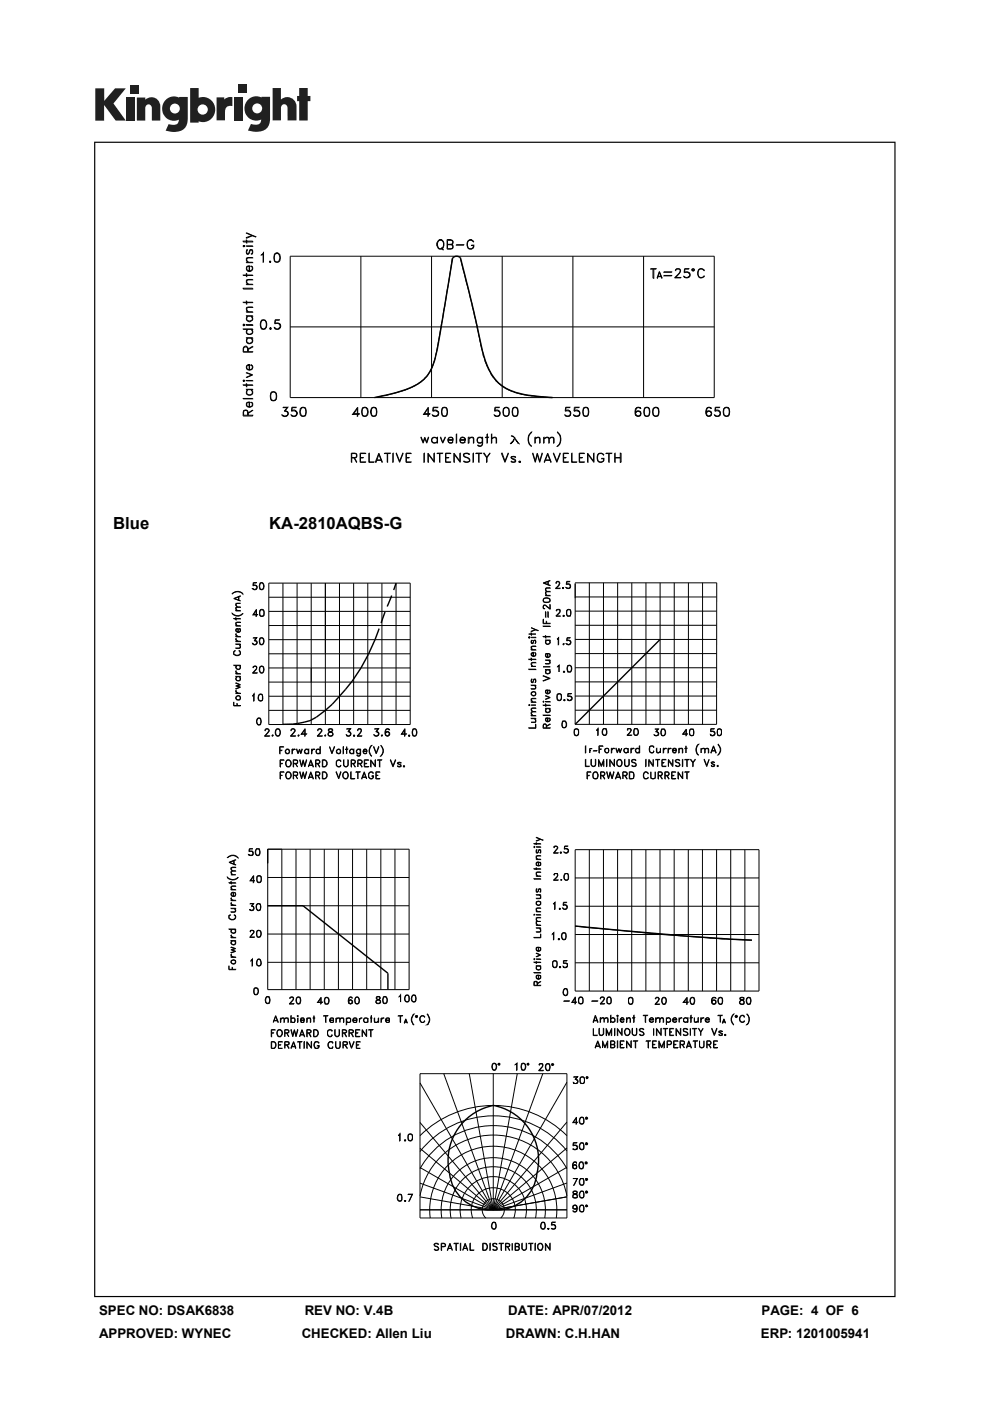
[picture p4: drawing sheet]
<svg xmlns="http://www.w3.org/2000/svg" width="210mm" height="297mm" viewBox="0 0 210 297" stroke-linecap="round" stroke-linejoin="round" font-family="sans-serif">
<defs><g id="words">
<g font-size="3.5">
<text x="24" y="112.1">Blue</text>
<text x="57.1" y="112.1">KA-2810AQBS-G</text>
</g>
<g font-size="2.8">
<text x="21" y="278.7">SPEC NO: DSAK6838</text>
<text x="64.6" y="278.7">REV NO: V.4B</text>
<text x="107.8" y="278.7">DATE: APR/07/2012</text>
<text x="161.5" y="278.7">PAGE: 4 OF 6</text>
<text x="21" y="283.6">APPROVED: WYNEC</text>
<text x="64" y="283.6">CHECKED: Allen Liu</text>
<text x="107.3" y="283.6">DRAWN: C.H.HAN</text>
<text x="161.4" y="283.6">ERP: 1201005941</text>
</g>
</g></defs>
<g fill="#231f20">
<path d="M20.2 18.7h1.9v2.7l2.3-2.7h2.3l-2.6 3.2 2.6 3.7h-2.2l-2.4-3.3v3.3h-1.9z"/>
<path d="M26.7 20.7h1.8v4.9h-1.8z"/>
<path d="M49.6 20.7h1.8v4.9h-1.8z"/>
<path d="M27.6 18h1.8v1.8h-1.8z"/>
<path d="M50.6 17.9h1.8v1.8h-1.8z"/>
<path d="M29 20.7h1.8v.4a1.9 1.9 0 0 1 2.2-.3 1.9 1.9 0 0 1 1 2v2.8h-1.8v-2.7a.7 .7 0 0 0-.7-.8 .7 .7 0 0 0-.7 .8v2.7h-1.8z"/>
<path d="M45.9 20.6h1.7v.5a2.02 2.02 0 0 1 1.7-.5v1.9h-.2a1.12 1.12 0 0 0-1.4 1.3v1.7h-1.8z"/>
<path d="M57.8 18.7h1.8v2.4a1.98 1.98 0 0 1 2.2-.3 1.98 1.98 0 0 1 1.1 2v2.7h-1.9v-2.6a.7 .7 0 0 0-.7-.8 .7 .7 0 0 0-.7 .8v2.6h-1.8z"/>
<path d="M63.5 18.7h1.8v1.6h.5v1.1h-.5v4.1h-1.8v-4.1h-.5v-1.1h.5z"/>
<path d="M40.3 18.7v7.3h1.8v-.3a2.63 2.63 0 0 0 3.5-2.5 2.63 2.63 0 0 0-3.5-2.5v-2zM41.9 23.2a1.1 1.1 0 0 1 2.2 0 1.1 1.1 0 0 1-2.2 0z"/>
<path d="M35.3 21a2.56 2.56 0 0 0-.6 3.3 2.56 2.56 0 0 0 3.2 1.1 1.09 1.09 0 0 1-1.5 1.1l-.6-.2-.7 1.4a5.3 5.3 0 0 0 3.8-.2 2.69 2.69 0 0 0 .9-2.4v-4.5h-1.8v.1l-.8-.2a2.44 2.44 0 0 0-1.9 .5zM36 23a1.06 1.06 0 0 1 2.1 0 1.06 1.06 0 0 1-2.1 0z"/>
<path d="M52.8 21a2.56 2.56 0 0 0-.6 3.3 2.56 2.56 0 0 0 3.2 1 1.09 1.09 0 0 1-1.5 1.1l-.7-.1-.6 1.4a5.3 5.3 0 0 0 3.7-.3 2.69 2.69 0 0 0 1-2.3v-4.6h-1.8v.2l-.9-.3a2.44 2.44 0 0 0-1.8 .6zM53.5 23a1.06 1.06 0 0 1 2.1 0 1.06 1.06 0 0 1-2.1 0z"/>
</g>
<path d="M20 30v245h169.9v-245zM20.2 30.3h169.5v244.5h-169.5z" fill="#000"/>
<g fill="none" stroke="#000" stroke-width=".21">
<path d="M51.6 58.3l2 .1zM51.6 52.1h.1l.2 .1-.2 .1zM51.6 51.1h2v.2h-2zM51.7 52.1v.1zM52.3 55.6l1.3 .1zM52.3 58v.7zM52.3 52.1l1.3 .1zM52.3 50.9v.6zM52.3 49.3l2 1zM52.3 54.7l1.3-.1-1.2 .2-.1 .4 .4 .4-.4-.4zM52.3 59.3h1.3l-1.2 .1-.1 .4 .4 .5-.4-.5zM52.3 53.7h.5"/>
<path d="M52.4 56.5h.4v1l-.5-.4zM52.4 53v.8M52.8 57.5h.2a.6 .6 0 0 0 .4-1h-.2l.1-.1a.58 .58 0 0 1 .2 .8 .64 .64 0 0 1-1 .2 .64 .64 0 0 1 .2-1h.2v1.1M53 53.1h.5M53.1 53l-.4 .9-.4-.2v-.7l.2-.1-.2 .2M53.4 53v.8M53.4 49.9l-1.1 .5v.1l1.3-.6M53.5 53.7l-.2 .2a.6 .6 0 0 0 .2-.9h-.5l-.3 .8M55.4 54l.5-.4v2l-.1-1.8zM57.2 55.4h.1l.1 .1-.2 .1zM57.2 55.4l.1 .1zM58.3 55.4h.8"/>
<path d="M58.3 53.7l.4-.1a.92 .92 0 0 1 .7 1.2v.5a.68 .68 0 0 1-1.2 0 1.83 1.83 0 0 1 .1-1.6zM58.3 53.8h.8M58.4 53.7a1.66 1.66 0 0 0 0 1.8M59 53.7a1.32 1.32 0 0 1 0 1.8M61.6 54.3h89.9v30h-89.9zM76.5 54.3v30M91.5 54.3v30M93.1 51a.66 .66 0 0 1 1 .5 1.03 1.03 0 0 1-.5 1.2h-.3a1.1 1.1 0 0 1-.2-1.7zM93.2 50.8a.95 .95 0 0 1 1 1.3l-.4 .6a.91 .91 0 0 1-1.1-.3 .91 .91 0 0 1 .1-1.1zM93.6 52.6l.5 .4zM94.9 51.8l1 .1 .2 .2-.1 .5-.4 .2h-.8v-2h.8l.5 .4-.1 .5-.4 .2M95.6 51.8l.3-.1v-.7h-1v1.7l1-.1v-.6l-1-.1"/>
<path d="M95.9 54.8l-2.7 16.5a25.3 25.3 0 0 1-1.8 7l-.5 1.1-1.2 1.3-2.1 1.3-1.6 .7-1.8 .5-4.8 1.1M96.8 51.9l1.6 .1zM97.6 54.7l2.5 9.6 2.3 10.4a12.4 12.4 0 0 0 3.3 6.5 11.8 11.8 0 0 0 6.4 2.7l5.1 .4M99.2 51.1a.69 .69 0 0 1 .7-.3 .69 .69 0 0 1 .6 .5 .73 .73 0 0 0-.8-.4 .73 .73 0 0 0-.6 .6v.6l.3 .5a.64 .64 0 0 0 .7 .1 .64 .64 0 0 0 .3-.6l-.4-.1h.5a.72 .72 0 0 1-.4 .8 .72 .72 0 0 1-.9-.2 1.39 1.39 0 0 1 0-1.5zM106.5 54.3v30M121.5 54.3v30M136.5 54.3v30M138 57h1.2zM138.5 57v2h.2v-2M139.5 58.6h.7M139.5 58.7h.8M139.9 57.6l.6 1.4-.6-1.3-.5 1.3z"/>
<path d="M140.8 57.6l1.7 .1zM140.8 58.4l1.7 .1zM143.2 58.8l1.2 .1h-1.3l.9-.9a.55 .55 0 0 0 0-1h-.4l-.4 .4 .4-.4 .7 .1a.66 .66 0 0 1-.2 .9l-.9 .9M145.1 58.7l.3 .1M145.9 57.7a.56 .56 0 0 1 .4 .6 .56 .56 0 0 1-.4 .5M146.3 58.1a.93 .93 0 0 0-1.2-.3l.1-.8h.9h-.8l-.1 .7a.72 .72 0 0 1 1.1 .1 .72 .72 0 0 1-.3 1.1 .72 .72 0 0 1-1-.3h.1a.73 .73 0 0 0 1.2-.1M146.8 57h.4v.4h-.4zM146.9 57h.2v.4h-.2zM148.4 57h.4l.6 .4a.78 .78 0 0 0-1-.3 .78 .78 0 0 0-.3 1.1 .72 .72 0 0 0 .5 .6 .72 .72 0 0 0 .8-.3l-.6 .4a1.07 1.07 0 0 1-.8-.8 1.07 1.07 0 0 1 .4-1.1zM51.6 69.7l2 .1zM51.6 64.1l2 .1zM51.6 61.1h2v.2h-2z"/>
<path d="M51.7 68.7l.2 .1v.2h-.3zM51.7 68.8v.2zM52.3 71.6l1.3 .1zM52.3 68.8h1.3v.2h-1.3zM52.3 67h1.3zM52.3 66.1l1.3 .1zM52.3 63.8v.7zM52.3 60.3l1.3 .1zM52.3 79l1.3 .5-1.3 .6 1.1-.6zM52.3 71.9l.2-.2-.2 .4 .1 .4 .6 .3a.57 .57 0 0 0 .5-.7l-.2-.4 .2 .2 .1 .4a.69 .69 0 0 1-.6 .6 .69 .69 0 0 1-.7-.5zM52.3 65.2l1.3-.1-1.2 .2-.1 .3 .4 .5-.4-.2zM52.3 70l.2-.2-.2 .4a.6 .6 0 0 0 .6 .7 .6 .6 0 0 0 .6-.7l-.2-.4 .2 .2 .1 .5a.74 .74 0 0 1-.7 .4 .74 .74 0 0 1-.7-.4z"/>
<path d="M52.3 67.2l.2-.2-.2 .5a.59 .59 0 0 0 .6 .6 .59 .59 0 0 0 .6-.6l-.2-.5a.58 .58 0 0 1 .2 .9l-.7 .3a.68 .68 0 0 1-.5-1zM52.4 77.5h.4v.9l-.4-.2zM52.7 74.6v-.7l-.4-.5a.6 .6 0 0 0-.7 .5v.8h2l-1.9-.1v-.7a.43 .43 0 0 1 .4-.3 .43 .43 0 0 1 .4 .3v.7M52.7 74l.9-.6v.2l-.9 .5M52.8 78.4h.2a.48 .48 0 0 0 .5-.4 .48 .48 0 0 0-.3-.5l.1-.2a.64 .64 0 0 1 .2 .9 .64 .64 0 0 1-1 0 .64 .64 0 0 1 .2-.9h.2v1.1M55.5 67.9a.81 .81 0 0 1 .9 .1 .81 .81 0 0 1 .2 1l-.1 .4a.71 .71 0 0 1-1 .3 1.79 1.79 0 0 1 0-1.8zM55.5 69.6l.3 .1 .4-.1M55.5 68h.7M55.6 67.9a1.42 1.42 0 0 0 0 1.8M56.1 67.9a1.42 1.42 0 0 1 0 1.8M57.2 69.6l.2-.1 .1 .2-.2 .1zM57.3 69.6l.1 .1z"/>
<path d="M58.3 69.5l.2 .2M59 68.6l.4 .5-.4 .6M59.4 69a.84 .84 0 0 0-1.1-.4v-.8h1l-.9 .1-.1 .7a.72 .72 0 0 1 1.1 .1 .72 .72 0 0 1-.2 1 .72 .72 0 0 1-1-.3l.1 .2a.68 .68 0 0 0 1.1-.3M61.6 69.3h89.9M51.6 80.7l.1-.1 .2 .2h-.2zM51.6 84.5l2 .1zM51.6 81.6l2 .1zM51.7 80.7v.1zM52.3 82.5l1.3 .1zM52.3 81.3v.7zM52.3 80.7l1.3 .1zM52.4 85.4l.4-.1v1l-.3-.1-.2-.3z"/>
<path d="M52.5 82.6a.78 .78 0 0 0 0 1l.5 .1a.5 .5 0 0 0 .5-.7l-.2-.4 .2 .3 .1 .4a.73 .73 0 0 1-.7 .5 .73 .73 0 0 1-.7-.5zM52.7 88l-.2-.9-.2-.2-.6 .1-.1 .4v.8h2v-.2h-1.9v-.9h.7l.1 .9M52.7 87.5l.9-.6-.9 .7M52.8 86.3l.6-.2 .1-.2v-.3l-.3-.3 .1-.1a.64 .64 0 0 1 .2 1 .64 .64 0 0 1-1 .1 .59 .59 0 0 1-.1-1l.5-.1v1.1M57.6 83.1a.77 .77 0 0 1 1 .3 1.53 1.53 0 0 1-.3 1.5 .68 .68 0 0 1-.9-.3 1.83 1.83 0 0 1 .2-1.5zM57.6 84.8h.7M57.6 83.2h.7M57.8 83.1a1.32 1.32 0 0 0 0 1.8M58.3 83.1a1.32 1.32 0 0 1 0 1.8M59.9 88l.3 .2M60.4 87.1l.6 .2a.59 .59 0 0 1 .1 .6 .59 .59 0 0 1-.4 .4h-.4l-.4-.2v-.2a.73 .73 0 0 0 1.2 0M60.6 87.2l.4 .2 .1 .2-.1 .4-.4 .2"/>
<path d="M61 86.4l-1-.1h1.1l-.7 .9M61 86.3l-.7 .9 .6 .1 .2 .2M61.8 88l.3 .2M62.6 87.1a.61 .61 0 0 1 .3 .6 .61 .61 0 0 1-.3 .5M62.9 87.4a.79 .79 0 0 0-1.1-.2l.1-.9h.9l-.8 .1-.1 .7a.71 .71 0 0 1 1.1 .1 .71 .71 0 0 1-.3 1.1 .71 .71 0 0 1-1-.3h.1a.63 .63 0 0 0 1.1-.1M63.7 86.7a.68 .68 0 0 1 1.2 0 1.83 1.83 0 0 1-.2 1.5 .77 .77 0 0 1-1-.2zM63.9 88.1h.8M63.9 86.5h.8M64 86.4a1.32 1.32 0 0 0 0 1.8M64.6 86.4a1.66 1.66 0 0 1 0 1.8M74.6 97l.9-.1v-.7h-.9l-.1 1.8v-1.9h.8l.3 .1 .1 .6-.2 .2-.9 .1M74.9 87.7h1.3v.2h-1.4l1.1-1.6v2l-.1-1.7-.9 1.3"/>
<path d="M75.1 97.1l.6 .9-.5-.9M76.4 96.1h1.2l-1.1 .1v1.7l1.1 .1h-1.2zM76.5 97l.6 .1h-.6M77 88.1h.7M77 86.4a.77 .77 0 0 1 1 .3 1.53 1.53 0 0 1-.3 1.5 .68 .68 0 0 1-.9-.3 1.83 1.83 0 0 1 .2-1.5zM77 86.5h.7M77.1 86.4a1.66 1.66 0 0 0 0 1.8M77.6 86.4a1.32 1.32 0 0 1 0 1.8M78.2 96.1l.1 1.8 1 .1h-1.1zM78.9 88.1h.8M78.9 86.4a.68 .68 0 0 1 .9 .3 1.83 1.83 0 0 1-.1 1.5 .65 .65 0 0 1-1-.3 1.29 1.29 0 0 1 .2-1.5zM78.9 86.5h.8"/>
<path d="M79 86.4a1.66 1.66 0 0 0 0 1.8M79.6 86.4a1.66 1.66 0 0 1 0 1.8M79.8 97.6h1.1M79.9 97.5h1M80.4 96.1l.7 1.9-.7-1.7-.6 1.7h-.2zM81.5 96.1l1.3 .1zM82.1 96.2v1.8l.1-1.8M83.3 96.1l.1 1.9zM84 96.1l.8 1.7 .7-1.7-.7 1.9zM86.1 96.1h1.1l-1 .1v1.7l1 .1h-1.1zM86.2 97l.6 .1h-.6M89.2 92.7l.6 1 .3-1 .4 1 .4-1-.4 1.3-.4-1.1-.3 1.1z"/>
<path d="M89.9 87.7h1.3v.2h-1.4l1.1-1.6v2l-.1-1.7-.9 1.3M89.9 96.1l.1 1.9zM90.8 96.1l1.2 1.7 .1-1.7v1.9l-1.2-1.7-.1 1.7zM91.7 92.9l.3-.2 .7 .2-.8-.1a.56 .56 0 0 0-.3 .5 .56 .56 0 0 0 .3 .5l.8-.1-.7 .2a.65 .65 0 0 1-.3-1zM91.8 88l.3 .2M92.5 87.1l.4 .2a.64 .64 0 0 1-.4 .9M92.7 96.1l1.2 .1zM92.7 92.7l.1 1.3zM93 87.4a.93 .93 0 0 0-1.2-.2l.1-.9h1l-.9 .1-.1 .7 .6-.2 .5 .4a.72 .72 0 0 1-.3 .9 .72 .72 0 0 1-1-.2h.1a.73 .73 0 0 0 1.2-.1M93.2 96.2v1.8l.1-1.8M93.4 92.7l.5 1.1 .6-1.1-.6 1.3zM93.9 86.5h.8"/>
<path d="M93.9 88.1h.8M93.9 86.4a.65 .65 0 0 1 .9 .3 1.83 1.83 0 0 1-.1 1.5 .65 .65 0 0 1-1-.2 1.83 1.83 0 0 1 .2-1.6zM94 86.4a1.66 1.66 0 0 0 0 1.8M94.5 96.1h1.1l-1 .1v1.7l1 .1h-1.1zM94.6 86.4a1.66 1.66 0 0 1 0 1.8M94.6 97l.6 .1h-.6M95.1 93.2a.52 .52 0 0 0 .3 .7l.7-.2a.61 .61 0 0 1-.9 .1 .61 .61 0 0 1 0-.9 .61 .61 0 0 1 .9 .1v.4h-1M95.2 92.9l.6-.1 .2 .4h-.9zM96.3 96.1l1.2 1.7 .1-1.7v1.9l-1.2-1.7-.1 1.7zM96.8 92l.1 2zM97.6 93.2a.51 .51 0 0 0 .3 .6 .51 .51 0 0 0 .7-.2l.1 .1-.7 .2a.64 .64 0 0 1-.4-.7 .64 .64 0 0 1 .7-.5l.4 .3v.4h-1.1M97.7 92.9h.1a.48 .48 0 0 1 .8 .1v.2h-1z"/>
<path d="M98.3 96.3a.99 .99 0 0 1 1.4 0h-.3a.63 .63 0 0 0-1 .2 1.03 1.03 0 0 0 .9 .6l.4 .4a.73 .73 0 0 1-1.2 .4l-.2-.1 .5 .1h.6l.2-.1v-.3a1.24 1.24 0 0 0-1.1-.7zM99.3 92.7h.2v1.3h-.2zM99.5 93a.65 .65 0 0 1 .9-.2l.1 1.2-.1-1a.54 .54 0 0 0-.9 0zM100.3 96.1l.1 1.9zM100.9 96.1l1.3 .1zM101.3 92.8l.4-.1 .6 .2-.4-.1a.56 .56 0 0 0-.7 .5 .56 .56 0 0 0 .7 .6l.4-.2-.6 .3a.7 .7 0 0 1-.4-1.2zM101.5 96.2v1.8l.1-1.8M102.3 92.7l.1 1.4a.6 .6 0 0 1-.5 .5 .6 .6 0 0 1-.6-.2l.5 .2 .4-.2zM103 92.7l.6 .1zM103.2 97l.8-.9-.7 .9v1l-.1-1-.7-.9h.2l.6 .9M103.3 92l.1 2zM104.2 92l.1 2z"/>
<path d="M104.3 93a.68 .68 0 0 1 .9-.2l.1 1.2-.1-1.1a.66 .66 0 0 0-.9 .1zM104.9 88l.3 .2M105.7 87.1a.61 .61 0 0 1 .3 .6 .61 .61 0 0 1-.3 .5M106 87.4a.79 .79 0 0 0-1.1-.2l.1-.9h.9l-.8 .1-.1 .7a.68 .68 0 0 1 1 .1 .68 .68 0 0 1-.2 1 .68 .68 0 0 1-1-.3h.1a.63 .63 0 0 0 1.1 0M106.3 96.1h.2l.6 1.7 .8-1.7-.8 1.9zM106.8 86.7a.68 .68 0 0 1 1.1 0 1.53 1.53 0 0 1-.2 1.5 .68 .68 0 0 1-.9-.3zM107 88.1h.7M107 86.5h.7M107.1 86.4a1.32 1.32 0 0 0 0 1.8M107.6 86.4a1.32 1.32 0 0 1 0 1.8M108.4 92.4h.1M108.4 92.4l.5 .1 .9 1.4 .4 .2"/>
<path d="M108.5 97.9h.8M108.5 96.9h.8M108.5 97.1a1.03 1.03 0 0 1 .9 .6v.1a.6 .6 0 0 1-1 0l.1 .1M108.5 96.8v.4M108.9 86.5h.7M108.9 88.1h.7M108.9 86.4a.65 .65 0 0 1 .9 .3 1.83 1.83 0 0 1-.2 1.5 .65 .65 0 0 1-.9-.3 1.83 1.83 0 0 1 .2-1.5zM109 86.4a1.66 1.66 0 0 0 0 1.8M109.1 92.9l-.2 .6-.7 .6M109.2 96.8l.2 .2a.72 .72 0 0 0-1-.1l.2 .4 .7 .3M109.2 97.5v.4M109.6 86.4a1.66 1.66 0 0 1 0 1.8"/>
<path d="M110.1 97.9l.2-.1 .1 .1-.2 .1zM110.2 97.9h.1zM112.7 91.6h.1a2.04 2.04 0 0 0 0 3 1.94 1.94 0 0 1-.1-3zM112.9 96.1l.6 1.7 .5-1.7 .5 1.7 .6-1.7-.6 1.9-.5-1.7-.5 1.7zM113.5 92.7v1.3zM113.5 93a.68 .68 0 0 1 1-.2l.1 1.2-.2-1.1a.66 .66 0 0 0-.9 .1zM115.3 92.7l.1 1.3zM115.4 93a.77 .77 0 0 1 1-.2l.1 1.2-.2-1.1-.4-.1zM115.7 97.6h1.1M115.7 97.5h1M116.2 96.1l.7 1.9-.7-1.7-.8 1.7zM116.5 93a.65 .65 0 0 1 .9-.2l.1 1.2-.2-1.1a.64 .64 0 0 0-.8 .1z"/>
<path d="M117.3 96.1l.8 1.7 .8-1.7-.8 1.9zM118.2 91.6a1.89 1.89 0 0 1 0 3 2.04 2.04 0 0 0 0-3zM119.5 96.1h1.1l-1.1 .1v1.7l1.1 .1h-1.1zM119.5 97l.6 .1h-.6M119.9 88l.2 .2M120.6 87.1a.61 .61 0 0 1 .4 .6 .61 .61 0 0 1-.4 .5M121 87.4a.79 .79 0 0 0-1.1-.2l.1-.9h.9l-.8 .1-.1 .7a.68 .68 0 0 1 .9 .1 .68 .68 0 0 1-.1 1 .68 .68 0 0 1-1-.3h.1a.63 .63 0 0 0 1.1 0M121.2 96.1l.1 1.8 1 .1h-1.1zM121.7 88l.4 .2M122.5 87.1l.3 .2a.64 .64 0 0 1-.3 .9M122.8 96.1h1.1l-1 .1v1.7l1 .1h-1.1zM122.9 87.4a.93 .93 0 0 0-1.2-.2l.1-.9h1l-.8 .1-.2 .7a.71 .71 0 0 1 1.1 .1 .71 .71 0 0 1-.2 1 .71 .71 0 0 1-1-.3 .73 .73 0 0 0 1.2 0"/>
<path d="M122.9 97l.6 .1h-.6M123.9 86.5h.7M123.9 88.1h.7M123.9 86.4a.65 .65 0 0 1 .9 .3 1.83 1.83 0 0 1-.2 1.5 .65 .65 0 0 1-.9-.3 1.83 1.83 0 0 1 .2-1.5zM123.9 86.4a1.66 1.66 0 0 0 0 1.8M124.5 86.4a1.66 1.66 0 0 1 0 1.8M124.6 96.1l1.3 1.7 .1-1.7v1.9l-1.3-1.7-.1 1.7zM126.8 96.3a.75 .75 0 0 1 1.3 .2 .78 .78 0 0 0-1-.3 .78 .78 0 0 0-.4 1.1 .64 .64 0 0 0 .7 .7 .64 .64 0 0 0 .6-.7l-.4-.1h.5a.73 .73 0 0 1-.7 .9 .73 .73 0 0 1-.7-.8zM128.5 96.1l1.3 .1zM129.1 96.2v1.8l.1-1.8M130.4 96.1l.1 1.9zM130.5 97.1h1.1"/>
<path d="M130.5 97h1.1M131.6 96.1h.1v1.9h-.1zM134.8 87.9a.62 .62 0 0 0 .5 .3 .62 .62 0 0 0 .6-.3M134.8 87.5a.61 .61 0 0 1 .5-.3 .61 .61 0 0 1 .6 .3M135 86.5h.8M135.1 86.4a1.22 1.22 0 0 0 .1 1.8M135.2 87.2l-.4 .4M135.5 87.2l.3 .2 .1 .2-.1 .4-.3 .2M135.7 86.4l.2 .2a.65 .65 0 0 0-1.1 .1 1.35 1.35 0 0 0 .2 1.5 .6 .6 0 0 0 1-.5 .6 .6 0 0 0-1-.5l-.2 .2M136.8 86.5h.8M136.8 88.1h.8M136.8 86.4a.65 .65 0 0 1 .9 .3 1.83 1.83 0 0 1-.1 1.5 .65 .65 0 0 1-1-.3 1.83 1.83 0 0 1 .2-1.5z"/>
<path d="M136.9 86.4a1.66 1.66 0 0 0 0 1.8M137.5 86.4a1.66 1.66 0 0 1 0 1.8M138.5 86.7a.68 .68 0 0 1 1.2 0 1.83 1.83 0 0 1-.2 1.5 .77 .77 0 0 1-1-.3zM138.8 88.1h.7M138.8 86.5h.7M138.8 86.4a1.32 1.32 0 0 0 0 1.8M139.4 86.4a1.32 1.32 0 0 1 0 1.8M149.8 87.9l.2 .2a.6 .6 0 0 0 .9-.2M149.8 87.5l.2-.2a.6 .6 0 0 1 .9 .2M150 86.5h.8M150.1 86.4a1.98 1.98 0 0 0-.2 1.6l.3 .2M150.2 87.2l-.4 .4"/>
<path d="M150.4 87.2l.4 .2 .1 .2-.1 .4-.4 .2M150.7 86.4l.2 .2a.58 .58 0 0 0-1.1 .1 .94 .94 0 0 0-.2 .9 .94 .94 0 0 0 .8 .7 .6 .6 0 0 0 .5-.9 .6 .6 0 0 0-1.1 0M151.6 88l.3 .2M152.4 87.1a.61 .61 0 0 1 .3 .6 .61 .61 0 0 1-.3 .5M152.7 87.4a.79 .79 0 0 0-1.1-.2l.1-.9h.9l-.8 .1-.1 .7a.68 .68 0 0 1 1 .1 .68 .68 0 0 1-.2 1 .68 .68 0 0 1-1-.2h.1a.63 .63 0 0 0 1.1-.1M153.5 86.7a.68 .68 0 0 1 1.2 0 1.83 1.83 0 0 1-.2 1.5 .77 .77 0 0 1-1-.2zM153.7 88.1h.8M153.7 86.5h.8M153.8 86.4a1.32 1.32 0 0 0 0 1.8M154.3 86.4a1.32 1.32 0 0 1 0 1.8M49.2 130l.2 .2a1.52 1.52 0 0 0 2.1-.2 1.38 1.38 0 0 1-2.3 0zM49.2 125.9a1.45 1.45 0 0 1 2.3 .1 1.53 1.53 0 0 0-2.3 0z"/>
<path d="M49.6 131.1l1.4 .1zM49.6 126.9l1.4-.6-1.3 .6 1.3 .5zM49.7 138l.2-.1a.52 .52 0 0 0-.3 .6 .52 .52 0 0 0 .5 .4l.8-.1v-.6l-.2-.3 .3 .4v.3a.74 .74 0 0 1-.9 .4l-.5-.2v-.6zM50 137.4l.9-.1-.1-.7 .2 .4-.1 .4-.1 .1zM50 136.6h1zM50 136h1zM50 134.9l1 .1zM50 132.7h1zM50 131l.1 .5zM50 129.4l1 .1zM50 135.4l.5 .6-.5-.4zM50 134.4l.5 .5-.5-.3z"/>
<path d="M50.1 133.3l.4-.1 .1 .8 .3-.2-.1-.6a.49 .49 0 0 1 .1 .7 .49 .49 0 0 1-.6 .1l-.3-.2zM50.1 132l.9-.1-.8 .1a.45 .45 0 0 0 .1 .7l-.3-.4zM50.1 128.8l.9-.1-.8 .1a.45 .45 0 0 0 .1 .6l-.3-.3zM50.1 127.9h.9l-.8 .1-.1 .3 .2 .4-.3-.4zM50.2 133.3h.3v.7l-.4-.2zM50.6 126.5v.7M50.7 126.5v.8M53.6 136.5l.2 .1M53.6 124.8l.2 .2M53.7 130.3l1 .1h-1.1l.8-1.2v1.5l-.1-1.3-.6 1M54 135.8l.5 .2a.51 .51 0 0 1-.3 .7 .51 .51 0 0 1-.6-.3l.1 .2a.52 .52 0 0 0 .8-.2M54.2 135.9l.3 .3-.3 .4"/>
<path d="M54.2 124.1a.47 .47 0 0 1 .3 .4 .47 .47 0 0 1-.3 .5M54.4 135.2l-.5 .7 .6 .2M54.4 135.3l-.7-.1h.8l-.5 .7M54.5 124.7a.52 .52 0 0 1-.9 .1M54.5 124.4l-.4-.3-.5 .1 .1-.7h.7l-.6 .1-.1 .5h.6a.51 .51 0 0 1 .2 .6 .51 .51 0 0 1-.5 .3l-.4-.2M55.2 136.6h.6M55.2 135.3a.52 .52 0 0 1 .7 .2 .82 .82 0 0 1-.5 1.2l-.2-.1-.2-.6zM55.2 135.4h.6M55.2 124.9h.6M55.2 123.6l.2-.1a.78 .78 0 0 1 .6 .8 .78 .78 0 0 1-.6 .7h-.2l-.2-.6zM55.2 123.7h.6M55.2 130.5h.6"/>
<path d="M55.2 129.3l.4-.1 .4 .3v1a.55 .55 0 0 1-.9 0v-1zM55.2 129.4h.6M55.2 135.3l-.1 .6 .1 .7M55.2 123.6l-.1 .6 .1 .8M55.3 129.3a1.02 1.02 0 0 0 0 1.3M55.7 135.3a1.02 1.02 0 0 1 0 1.3M55.7 123.6a1.02 1.02 0 0 1 0 1.4M55.8 129.3a1.02 1.02 0 0 1 0 1.3M57 129.6h30M57 126.6h30M57 123.6h30v30h-30zM57 138.6h30"/>
<path d="M57 135.6h30M57 132.6h30M60 123.6v30M63 123.6v30M66 123.6v30M69 123.6v30M72 123.6v30M75 123.6v30M78 123.6v30M81 123.6v30M84 123.6v30M112.1 135.1l.2-.1 .1 .2-.2 .1z"/>
<path d="M112.1 139.8l1.6 .1zM112.1 134.4h1.6M112.2 135.1l.1 .1zM112.6 139.5l.1 .5zM112.6 137.7l1.1 .1zM112.6 135.1l1.1 .1zM112.6 134.2l.1 .5zM112.6 133.1l1.6 .7zM112.7 135.8l.2-.1-.3 .3 .1 .4 .2 .1 .4-.7M112.7 136.3h.4M112.7 137.1l1-.1-1 .2 .3 .5-.4-.3zM112.8 135.8v.6"/>
<path d="M112.8 138.5l.3-.1v.7l-.4-.3zM113.1 139.1l.5-.1-.1-.7 .2 .3a.48 .48 0 0 1-.6 .6l-.5-.4a.44 .44 0 0 1 .6-.5v.8M113.2 135.8h.4v.6M113.6 136.3l-.1 .2 .2-.5-.3-.3-.2 .2-.2 .5M113.6 133.5l-1 .4 1.1-.4M115.2 123.6l1.5-.5-1.3 .5 1.3 .6zM115.2 134.9l1.5 .1zM115.2 132.7l1.5 .1zM115.2 131.3l.1 .9h1.4h-1.5zM115.3 127.1a.99 .99 0 0 1 1.3 0M115.3 127.5l.1 .2h1l.2-.2M115.3 127v.6"/>
<path d="M115.3 127a.75 .75 0 0 1 .9-.3 .75 .75 0 0 1 .4 .9l-.6 .2a.64 .64 0 0 1-.8-.6zM115.7 126.2l1 .1zM115.7 129.7l.1 1.2zM115.7 139.9l1 .1zM115.7 135.7l1 .1zM115.7 134.8l.1 .5zM115.8 125.5l.9-.1-.9 .2 .1 .6a.55 .55 0 0 1-.1-.7zM115.8 124.7l.9-.1-.9 .2v.4l.1 .2a.45 .45 0 0 1-.1-.7zM115.8 138.7l.3-.1v.7l-.3-.1zM115.9 132.2v-.5v.5M116.1 139.3l.5-.2-.1-.4-.1-.1 .3 .2v.3l-.2 .2a.53 .53 0 0 1-.7-.1 .53 .53 0 0 1 0-.6h.4v.7M116.2 123.3v.7"/>
<path d="M116.2 129.7l.1 1.2zM116.3 123.2v.8M116.5 127v.6M116.6 129.1l.1-.9v1l-.8-.6a.45 .45 0 0 0-.6-.2v.6l.2 .1a.43 .43 0 0 1-.3-.5 .43 .43 0 0 1 .4-.3l1.1 .8M117.9 124.7l.9 .1h-1l.7-.7 .2-.4-.2-.3h-.4l-.1 .3-.1-.1 .2-.3h.4l.2 .4-.1 .4-.7 .7M118 130.6l.8-1v-.2l-.4-.2-.3 .1-.1 .2 .1-.2h.6v.5l-.8 .8h1M118.1 135.5l.4-.3v1.5l-.1-1.3zM119.3 124.6h.2v.2zM119.4 136.6h.2l-.1 .1zM119.4 124.6l.1 .1zM119.5 136.6h.1M119.5 136.5h.1"/>
<path d="M119.5 130.5l.2 .1h-.3zM119.5 130.5l.1 .1zM120.1 124.6l.3 .1M120.2 136.5l.2 .1M120.3 129.3h.6M120.3 130.5h.6M120.3 129.3l.4-.1a1 1 0 0 1 .2 1.4h-.6l-.1-.2v-1zM120.4 129.3a.99 .99 0 0 0 0 1.3M120.7 123.9a.47 .47 0 0 1 .3 .4 .47 .47 0 0 1-.3 .4M120.8 135.8a.47 .47 0 0 1 .2 .4 .47 .47 0 0 1-.2 .4M120.9 129.3l.1 .1v1l-.1 .2M120.9 124.1a.6 .6 0 0 0-.8-.2l.1-.6h.7l-.6 .1-.1 .5h.7l.1 .3a.54 .54 0 0 1-.3 .6 .54 .54 0 0 1-.7-.3l.2 .1a.52 .52 0 0 0 .7-.1"/>
<path d="M121 136.4a.52 .52 0 0 1-.8 .1M121 136a.6 .6 0 0 0-.8-.1l.1-.7h.6l-.6 .1v.5h.5a.51 .51 0 0 1 .3 .6 .51 .51 0 0 1-.6 .3l-.3-.2M122 138.6h30M122 135.6h30M122 129.6h30M122 126.6h30M122 123.6h30v30h-30zM125 123.6v30M128 123.6v30M131 123.6v30M134 123.6v30M137 123.6v30"/>
<path d="M140 123.6v30M143 123.6v30M146 123.6v30M149 123.6v30M152 132.6h-30M49.6 148.8v.9h1.4l-1.4-.1M49.6 141l1.4 .1zM50 147h1zM50 144.8l1 .4-.7 .2 .7 .3-1 .4 .8-.4-.8-.3 .8-.2zM50 143.4l1 .1zM50 142.8l1 .1zM50 146.4l.5 .6-.5-.4z"/>
<path d="M50 142.2l.5 .6-.5-.3zM50.1 147.7a.55 .55 0 0 1 .7-.1l.2 .3-.2 .5h-.5a.45 .45 0 0 1-.2-.7zM50.1 143.7l.2-.2-.2 .5 .4 .3 .4-.1-.1-.7 .2 .3-.2 .5h-.5a.45 .45 0 0 1-.2-.6zM50.1 141.2l.2-.1-.2 .3 .1 .3 .4 .2 .3-.2-.1-.6 .2 .3-.2 .5a.53 .53 0 0 1-.6-.1 .53 .53 0 0 1-.1-.6zM50.2 147.7l.3-.1h.3l.1 .6-.3 .2-.3-.1-.2-.2zM50.3 149.6v-.4v.4M53.6 147.5l.3-.4v1.6l-.1-1.4zM53.6 142.6l1 .1h-1l.8-.9v-.4l-.2-.1-.6 .2a.46 .46 0 0 1 .5-.3 .46 .46 0 0 1 .4 .3l-.2 .5-.7 .7M54.7 153.6h.5M54.7 152.4h.5M54.7 152.3h.5l.2 .6-.2 .7a.75 .75 0 0 1-.8-.4 .75 .75 0 0 1 .3-.9zM54.7 152.3a1.02 1.02 0 0 0 0 1.3"/>
<path d="M55 148.5h.6M55 147.2h.6l.2 .7-.1 .5-.2 .2-.6-.1-.2-.3v-.4zM55 147.3h.6M55.1 147.2a1.02 1.02 0 0 0 0 1.4M55.2 152.3l.1 .6-.1 .7M55.2 142.6h.6M55.2 141.4h.6M55.2 141.3a.45 .45 0 0 1 .7 .2 .82 .82 0 0 1-.5 1.2l-.2-.1a1.02 1.02 0 0 1 0-1.3zM55.3 141.3a1.02 1.02 0 0 0 0 1.3M55.5 147.2l.2 .3v.9l-.2 .2M55.8 141.3l.1 .6-.1 .7M56.2 156l1 .1h-1.1l.9-1.1a.43 .43 0 0 0-.4-.4 .43 .43 0 0 0-.4 .3 .44 .44 0 0 1 .5-.4 .44 .44 0 0 1 .3 .6l-.8 1"/>
<path d="M57 150.6h30M57 144.6h30M57 147.6h30M57 141.6h30M57.7 155.9h.2l-.1 .2zM57.8 155.9h.1M57.8 155.8h.1M58.6 155.9h.6M58.6 154.6a.78 .78 0 0 1 1 .6 .78 .78 0 0 1-.6 .9h-.1a.96 .96 0 0 1-.3-1.5zM58.6 154.7h.6M58.7 154.6a1.12 1.12 0 0 0 0 1.4M59.1 154.6a1.12 1.12 0 0 1 0 1.4"/>
<path d="M59.3 158.3h.9l-.8 .1v1.4zM59.4 159.1h.4h-.4M61.7 156l1 .1h-1.1l.9-1.1a.43 .43 0 0 0-.4-.4 .43 .43 0 0 0-.4 .3 .44 .44 0 0 1 .5-.4 .44 .44 0 0 1 .3 .6l-.8 1M61.9 158.8l.1 1zM62.2 158.9l.4-.1-.4 .2-.2 .2zM62.9 158.8l.3 .9 .3-.9 .3 .9 .3-.9-.3 1-.3-.7-.3 .7zM63.2 155.9h.2l-.1 .2zM63.3 155.9h.1M63.3 155.8h.1M64 155.6l1.1 .1h-1.2l.8-1.2v1.6l-.1-1.4-.6 1M64.6 159.1l.3-.3h.3l.2 .3-.2-.2a.43 .43 0 0 0-.6 .4 .43 .43 0 0 0 .6 .4h.2a.49 .49 0 0 1-.6 0 .49 .49 0 0 1-.2-.6zM65.4 158.8l.1 1z"/>
<path d="M66.1 158.8l.1 1zM66.3 158.9l.5-.1-.5 .2-.1 .2zM67.2 158.9l.4-.1 .3 .3-.3-.2a.43 .43 0 0 0-.5 .4 .43 .43 0 0 0 .5 .4h.3l-.3 .1a.48 .48 0 0 1-.6-.6zM67.4 156l1 .1h-1.1l.9-1.1a.43 .43 0 0 0-.4-.4 .43 .43 0 0 0-.4 .3 .44 .44 0 0 1 .5-.4 .44 .44 0 0 1 .3 .6l-.8 1M67.9 158.3v1.5zM69 155.8v.3zM69 155.9h.1M69 155.8h.1M69.6 155.8l.3 .2M69.7 154.6l-.1 .3 .9 .5a.44 .44 0 0 1-.3 .6 .44 .44 0 0 1-.6-.4l.2-.3 .6-.2 .2-.4a.6 .6 0 0 0-.9-.1zM69.7 154.7h.8M69.8 154.6l-.1 .3 .3 .2a.55 .55 0 0 1 .7 .4 .55 .55 0 0 1-.6 .7 .55 .55 0 0 1-.5-.6l.2-.3 .7-.4-.1-.3"/>
<path d="M69.9 158.3l.5 1.4 .6-1.4-.6 1.5zM70.6 155.8l-.3 .2M71.5 159.1l.3-.2 .3 .1 .1 .7a.45 .45 0 0 1-.6 0 .45 .45 0 0 1-.1-.6zM72.8 158.3l.1 1.5zM73.3 158.8l.5 .1zM73.5 155.8l.2 .2M73.5 158.3v1.5M73.9 155.1l.5 .2v.6l-.6 .2-.3-.1-.1-.2 .1 .1a.54 .54 0 0 0 .9-.2M74.1 155.2a.48 .48 0 0 1 0 .8M74.2 159.1l.3-.3h.2l.3 .3-.3-.2a.43 .43 0 0 0-.5 .4 .43 .43 0 0 0 .5 .4h.3a.49 .49 0 0 1-.7 0 .49 .49 0 0 1-.1-.6zM74.3 154.6l-.8-.1h.9l-.5 .7M74.3 154.5l-.5 .7 .4 .1 .2 .2"/>
<path d="M75 155.9l.1-.1 .1 .2-.1 .1zM75 158.8l.1 1zM75.1 155.9v.1zM75.6 159.1l.3-.3h.3l.2 .3-.2-.2a.43 .43 0 0 0-.6 .4 .43 .43 0 0 0 .6 .4h.2a.49 .49 0 0 1-.6 0 .49 .49 0 0 1-.2-.6zM75.8 156l.9 .1h-1l.9-1v-.4l-.5-.1-.2 .3-.1-.1 .3-.3h.3l.2 .1 .1 .4-.9 1.1M76.4 158.8l.1 1.1-.2 .3-.4 .1-.3-.2 .4 .1h.3zM77.1 159.2l.1 .5h.7l-.3 .1a.48 .48 0 0 1-.6-.6l.3-.4a.44 .44 0 0 1 .6 .5h-.8M77.2 159l.4-.1 .2 .3h-.7zM78.6 158.2l.3-.2-.2 .2a1.54 1.54 0 0 0 .2 2.1 1.45 1.45 0 0 1-.3-2.1zM79.2 158.3l.6 1.4 .6-1.4-.6 1.5zM79.4 155.8l.2 .2M79.8 155.1l.5 .2v.5l-.6 .3-.3-.2v-.1a.52 .52 0 0 0 .7 .1l.2-.2"/>
<path d="M80 155.2l.3 .4-.3 .4M80.2 154.6l-.7-.1h.8l-.5 .7M80.2 154.5l-.5 .7 .4 .1 .2 .2M80.7 158a1.39 1.39 0 0 1 0 2.3l.2-.1a1.54 1.54 0 0 0-.2-2.2zM81 155.8v.3zM81 155.9h.1M81 155.8h.1M81.7 155.7l.5 .3 .4-.3M81.7 155.5l.5-.3 .4 .3M81.9 154.7h.6M82 154.6a1.02 1.02 0 0 0 .1 1.4M82.1 155.2l-.4 .4"/>
<path d="M82.3 155.2l.3 .4-.3 .4M82.4 154.6l.2 .1-.3-.2a.86 .86 0 0 0-.7 .8 .86 .86 0 0 0 .6 .8l.3-.1 .2-.5-.5-.4-.5 .2M85.2 155.6l1 .1h-1.1l.8-1.2v1.6l-.1-1.4-.6 1M86.7 155.8l.2 .1-.1 .2-.1-.1zM86.7 155.9l.1 .1zM87.6 154.7h.6M87.6 155.9h.6M87.6 154.6a.79 .79 0 0 1 .9 .4 .79 .79 0 0 1-.3 1l-.4 .1a.93 .93 0 0 1-.3-1.3zM87.7 154.6l-.2 .6 .2 .8M88.2 154.6l.1 .6-.1 .8M112.1 154.3h1.5l.1-.7v.8zM112.1 149.5h.1"/>
<path d="M112.1 141.9l1.6 .1zM112.2 149.5h.1M112.2 149.4l.2 .1-.2 .1zM112.6 153.1h1l-.2-.7 .3 .3-.1 .4zM112.6 152.3l1.1 .1zM112.6 151.7l1.1 .1zM112.6 148.8l1.1 .1zM112.6 146l1-.1v-.4l-.2-.1a.45 .45 0 0 1 .2 .6zM112.6 145.3l1.1 .1zM112.6 149.5h1.1M112.6 141.3h1.1M112.7 144.6h.4"/>
<path d="M112.7 150.9h1l-.9 .1-.1 .4 .3 .3-.4-.3zM112.7 150.2l1-.1-.9 .2-.1 .2 .3 .4-.4-.4zM112.7 148.1h1h-.9l-.1 .4 .3 .3-.4-.3zM112.7 140.5l1-.1-.9 .2-.1 .3 .3 .4-.4-.4zM112.8 144v.7M112.8 146.8h.8l-.1 .6a.47 .47 0 0 1-.5 0 .47 .47 0 0 1-.3-.4zM113.2 144.1h.4M113.3 144l-.2 .7-.2 .1a.48 .48 0 0 1-.2-.8h.2l-.2 .1M113.6 144.6l-.1 .2 .2-.3-.1-.5h-.4l-.2 .7M113.6 144v.7M115.2 148.7h.2l-.1 .2zM115.2 151.6l1.5 .1z"/>
<path d="M115.2 149.5l1.5 .1zM115.2 143.2l1.5 .6-1.5 .6 1.3-.6zM115.2 141.4h1.5M115.3 148.8h.1M115.7 150.2l1 .1zM115.7 149.2l.1 .6zM115.7 148.7l1 .1zM115.7 147.5l1 .4-1 .4 .8-.4zM115.7 142l1 .1zM115.7 140.7l.8-.1 .1-.2-.2-.4 .3 .4-.1 .3-.2 .1zM115.8 152.3h.3v.7l-.3-.2zM115.8 146.4h.3v.6l-.3-.1z"/>
<path d="M115.9 150.3l-.1 .6h.7l.1-.4-.1-.2 .2 .2a.5 .5 0 0 1-.6 .6 .5 .5 0 0 1-.2-.8zM115.9 142.1l-.1 .6h.7l.1-.4-.1-.2 .2 .2a.5 .5 0 0 1-.6 .6 .5 .5 0 0 1-.2-.8zM115.9 154.3v-.7l-.2-.1-.4 .1-.1 .8h1.5l-1.4-.1v-.7h.5l.1 .7M115.9 153.9l.8-.4-.8 .5M116.1 153l.5-.3-.1-.4h-.1l.1-.1 .2 .3v.2l-.2 .3a.46 .46 0 0 1-.7-.2 .46 .46 0 0 1 .1-.6h.3v.8M116.1 147l.5-.2-.1-.4h-.1l.1-.1 .2 .2v.3l-.2 .2a.46 .46 0 0 1-.7-.1 .46 .46 0 0 1 .1-.6h.3v.7M118.2 141.3l.4-.3v1.5v-1.4zM118.3 147.2h.6M118.3 148.4h.6M118.3 147.1a.55 .55 0 0 1 .8 .2v.9l-.2 .3-.3 .1-.5-.4v-.9zM118.4 147.1a1.02 1.02 0 0 0 0 1.4M118.8 147.1a1.02 1.02 0 0 1 0 1.4"/>
<path d="M119.3 153h.6M119.3 154.2h.6M119.3 152.9h.6l.2 .2 .1 .6-.4 .6-.5-.2-.1-.3zM119.4 152.9l-.2 .6 .2 .7M119.5 142.4l.2-.1 .1 .2zM119.6 142.4l.1 .1zM119.7 148.3l.1 .1v.2l-.2-.1zM119.7 148.4l.1 .1zM119.8 152.9a1.02 1.02 0 0 1 0 1.3M120.4 148.3l.2 .2M120.4 141.1h.6M120.4 142.4h.6"/>
<path d="M120.4 141.1a.52 .52 0 0 1 .8 .2 1.15 1.15 0 0 1-.2 1.2h-.6l-.1-.6zM120.5 141.1l-.2 .5 .2 .9M120.9 147.6l.4 .4-.1 .3-.3 .2M120.9 141.1a.99 .99 0 0 1 0 1.4M121.3 147.9a.64 .64 0 0 0-.9-.2v-.7h.8l-.7 .1-.1 .5h.7l.2 .2v.5l-.6 .3-.3-.1-.1-.3 .1 .2a.64 .64 0 0 0 .9-.2M122 154.7h.6M122 155.8h.6M122 154.6a.55 .55 0 0 1 .7 .1v1l-.1 .2-.4 .1-.4-.3v-1zM122 150.6h30M122 147.6h30M122 144.6h30M122 141.6h30"/>
<path d="M122 154.6a1.02 1.02 0 0 0 0 1.3M122.5 154.6a1.02 1.02 0 0 1 0 1.3M124.2 158.1v1.6zM125.1 159.1h.2M125.6 158.7h-.5v1M125.9 159.1l.7 .1zM126.5 154.7l.4-.2v1.4l-.1-1.3zM127 158.1h.9l-.8 .1v1.5zM127.1 158.8l.4 .1h-.4M128 154.5h.6v.2l.1 .7-.1 .4-.2 .1-.6-.2-.1-.4zM128 154.6h.6M128 155.8h.6"/>
<path d="M128.1 154.5a1.02 1.02 0 0 0 0 1.3M128.4 158.8l.6-.1 .1 .7-.3 .2-.3-.1-.2-.4zM128.5 154.5l.1 .6-.1 .7M129.7 158.6v1.1zM130.3 158.6l-.5 .2-.1 .3M130.6 158.6l.3 .8 .4-.8 .2 .8 .4-.8-.4 1.1-.2-.9-.4 .9zM132.4 158.8l.3-.2 .5 .2-.7-.1-.1 .4 .1 .3 .2 .2 .5-.2a.52 .52 0 0 1-.7 .1 .52 .52 0 0 1-.1-.7zM133 155.8l1 .1h-1l.8-1-.2-.4-.5 .1-.1 .2 .1-.3h.6l.2 .4-.9 1M133.2 158.6v1.1M133.8 158.6l.1 1.1zM134.5 158.6l-.5 .2-.1 .3M134.6 154.6h.6"/>
<path d="M134.6 155.8h.6M134.6 154.5h.6l.1 .2 .1 .6-.3 .6-.6-.1-.1-.4zM134.7 154.5l-.2 .2v1l.2 .1M135.1 154.5a1.02 1.02 0 0 1 0 1.3M135.6 158.1l.1 1.6zM137.8 158.3l.3-.2 .5 .2 .1 .2-.1-.3h-.6l-.2 .3v.7l.2 .3 .4 .1 .3-.4-.1 .4a.69 .69 0 0 1-.9-.3 .69 .69 0 0 1 .1-.8zM138.8 155.8l.2 .1M139.1 155.2l.6-.6h-.8h.7l-.5 .6 .4 .1 .2 .2M139.1 155.1l.6 .2v.5l-.4 .2-.5-.1-.1-.1 .2 .1h.6l.2-.2M139.2 158.6l.2 .9 .3 .1 .4-.3-.3 .3h-.5zM139.4 155.2l.3 .3-.3 .4M140.1 158.6v1.1"/>
<path d="M140.3 154.7h.6M140.3 155.9h.6M140.3 154.6h.6l.2 .2 .1 .6-.4 .6-.5-.2-.1-.4zM140.4 154.6l-.2 .6 .2 .7M140.7 158.6l.1 1.1zM140.8 154.6a1.02 1.02 0 0 1 0 1.3M140.8 158.8l.5-.2-.4 .1-.1 .4zM141.7 158.6l.1 1.1zM142.4 158.6a.46 .46 0 0 0-.6 .5M142.7 159.1l.1 .4 .2 .1h.2l.2-.3 .1 .1-.3 .3a.51 .51 0 0 1-.6-.6 .51 .51 0 0 1 .8-.4l.1 .4h-.8M142.8 158.7h.5l.1 .4h-.7zM144 158.6l.1 1.1z"/>
<path d="M144.1 158.9a.45 .45 0 0 1 .6-.2l.1 1-.2-1h-.4zM144.8 155.6l1 .1h-1l.8-1.1v1.4l-.1-1.3-.7 1M145.2 158.6l.5 .1zM145.5 158.1v1.6M146.4 154.7h.6M146.4 155.9h.6M146.4 154.6h.6l.2 .6a.64 .64 0 0 1-.5 .8l-.4-.2v-1zM146.5 154.6a1.02 1.02 0 0 0 0 1.3M146.9 154.6l.2 .2v1l-.2 .1M148 158l.2-.2a1.54 1.54 0 0 0 0 2.3 1.39 1.39 0 0 1-.2-2.1zM148.7 158.9a.55 .55 0 0 1 .8-.2l.1 1-.2-1zM148.7 158.6v1.1"/>
<path d="M149.6 158.9a.45 .45 0 0 1 .6-.2l.1 1-.1-1h-.5zM150.7 155.8l.2 .1M150.9 159.2h.9M151 159.1h.7M151.3 155.1l.3 .3-.1 .4-.2 .1M151.3 158.1l.6 1.6-.6-1.4-.6 1.4zM151.6 155.3a.6 .6 0 0 0-.9-.1v-.7h.8l-.7 .1-.1 .5h.7l.2 .1v.6l-.6 .2-.3-.1v-.2v.1a.6 .6 0 0 0 .9-.1M152.3 154.7h.6M152.3 155.8h.6M152.3 154.6a.55 .55 0 0 1 .7 .1v1l-.1 .2-.4 .1-.2-.1-.2-.6zM152.3 157.8a1.39 1.39 0 0 1 0 2.3 1.5 1.5 0 0 0 0-2.3zM152.4 154.6l-.2 .1v1l.2 .2"/>
<path d="M152.8 154.6a1.02 1.02 0 0 1 0 1.3M53 180l-.1 .5h.7a.55 .55 0 0 1-.1 .8 .55 .55 0 0 1-.8-.2l.2 .2h.7v-.2M53.6 180h-.7v.6a.48 .48 0 0 1 .7 .2M54.4 180h.6l.1 .2 .1 .6-.2 .4-.2 .2-.5-.2-.2-.4zM54.5 180a1.02 1.02 0 0 0 0 1.3M54.9 180l.2 .6-.2 .7M59.4 161.1h.8l-.7 .1v1.4zM59.4 163.6h.8l-.7 .1v1.5zM59.5 161.9h.4h-.4M59.5 164.4h.4M60.8 161.2a.72 .72 0 0 1 1 .7 .72 .72 0 0 1-1 .6 .98 .98 0 0 1 0-1.3zM60.8 161.3a.63 .63 0 0 1 .9 .6 .63 .63 0 0 1-.9 .5l-.1-.4z"/>
<path d="M60.8 163.7a.72 .72 0 0 1 1 .7 .72 .72 0 0 1-1 .7 .98 .98 0 0 1 0-1.4zM60.8 163.8a.63 .63 0 0 1 .9 .6 .63 .63 0 0 1-.9 .6l-.1-.4zM62.2 163.6l.9 .2-.1 .6h-.7h.5l.3-.3-.1-.3-.7-.1v1.5zM62.3 161.9l.7-.1v-.5l-.7-.1-.1 1.4v-1.5l.9 .2-.1 .6h-.7M62.7 161.9l.4 .7M62.7 164.4l.4 .8M63.5 161.1l.5 1.3 .3-1.3 .3 1.3 .5-1.3-.5 1.5-.3-1.3-.3 1.3zM63.5 163.6l.5 1.3 .3-1.3 .3 1.3 .5-1.3-.5 1.6-.3-1.3-.3 1.3zM65.5 164.8h.8M65.5 162.3h.8M65.6 164.7h.7M65.6 162.2h.7"/>
<path d="M65.9 161.1l.6 1.5-.6-1.3-.5 1.3zM65.9 163.6l.6 1.6-.6-1.3-.5 1.3zM66.9 163.6h.6l.4 .3-.2 .5h-.7h.5l.3-.3-.1-.3-.7-.1v1.5zM67 161.9h.5a.35 .35 0 0 0 .3-.4 .35 .35 0 0 0-.3-.3h-.5l-.1 1.4v-1.5h.6l.3 .2v.5l-.3 .1h-.5M67.4 164.4l.5 .8-.5-.8M67.4 161.9l.5 .7-.5-.7M68.4 163.6h.5a.81 .81 0 0 1 .5 .8 .81 .81 0 0 1-.5 .8h-.5zM68.4 161.1h.5a.81 .81 0 0 1 .5 .8 .81 .81 0 0 1-.5 .7h-.5zM68.5 163.7h.4a.71 .71 0 0 1 .4 .9 .71 .71 0 0 1-.8 .5zM68.5 161.2h.4a.71 .71 0 0 1 .4 .9 .71 .71 0 0 1-.8 .4zM71.2 163.6l.6 1.3 .5-1.3-.5 1.6zM71.5 161.2l.2-.1a.48 .48 0 0 1 .6 .3l-.4-.2a.71 .71 0 0 0-.6 .7 .71 .71 0 0 0 .6 .6l.4-.2-.3 .3h-.2l-.5-.3v-.9z"/>
<path d="M72.8 164l.2-.3a.7 .7 0 0 1 .9 .7 .7 .7 0 0 1-.9 .7 .85 .85 0 0 1-.2-1.1zM72.9 161.1v1.1l.5 .3 .4-.3 .1-1.1v1.1l-.4 .4-.5-.1-.1-.3zM73 163.8a.48 .48 0 0 1 .5 0 .48 .48 0 0 1 .3 .4 .63 .63 0 0 1-.6 .9 .75 .75 0 0 1-.2-1.3zM74.4 163.6l.1 1.5 .7 .1h-.8zM74.5 161.9l.7-.1v-.5l-.7-.1v1.4v-1.5l.8 .2 .1 .3-.2 .3h-.7M74.9 161.9l.5 .7-.4-.7M75.5 163.6l.9 .1zM75.9 163.7v1.5M75.9 161.9h.8l.1-.3v-.3l-.9-.2v1.5M75.9 161.2h.5l.4 .2-.1 .4-.8 .1M76.3 161.9l.5 .7-.4-.7M76.8 164.7h.8"/>
<path d="M76.8 164.8h.9M77.3 163.6l.5 1.6-.5-1.3-.6 1.3zM77.3 161.1h.9l-.9 .1v1.3l.9 .1h-.9zM77.3 161.9h.5h-.5M78.2 164l.4-.4 .4 .1 .2 .3a.55 .55 0 0 0-.6-.3 .55 .55 0 0 0-.4 .5 .63 .63 0 0 0 .7 .9l.2-.2v-.3l-.2-.1h.3l-.2 .6-.4 .1-.4-.4zM78.6 161.1l.9 1.3 .1-1.3v1.5l-.9-1.3-.1 1.3zM79.7 163.6h.9l-.8 .1v1.4l.8 .1h-.9zM79.8 164.4h.4M80.1 161.1l.9 .1zM80.5 161.2v1.4l.1-1.4M82.8 161.1l.6 1.3 .5-1.3-.5 1.5zM84.4 162.4h.6"/>
<path d="M84.4 161.8h.6M84.4 161.9l.6 .3v.3a.52 .52 0 0 1-.7-.1l.2 .1M84.5 161.7v.2M85 162.2v.3M85 161.7v.2v-.2a.52 .52 0 0 0-.7 .2l.7 .4M85.6 162.4h.2l-.1 .2-.1-.1zM85.6 162.4l.1 .1zM113.2 179.5h.2l-.1 .2zM113.2 178.9h1.5zM113.3 179.6h.1M113.7 179.5l1 .1zM113.7 177.5l1.5 .7z"/>
<path d="M113.7 178.6v.5M114.6 177.9l-.9 .5 1-.5M117.5 179.7h.1M120.2 180l.3 .3-.1 .3-.2 .2M124.2 161v1.4l.8 .1h-.8zM124.5 163.6h.8l-.7 .1v1.5zM124.6 164.4l.4 .1h-.4M125.3 161l.1 1.1 .4 .3 .5-.1 .1-1.3v1.1l-.2 .3a.55 .55 0 0 1-.9-.3zM126 163.7h.6a.99 .99 0 0 1 0 1.4l-.4 .1-.4-.4v-.7zM126 163.8h.6a1.16 1.16 0 0 1 0 1.3h-.6a.9 .9 0 0 1 0-1.3zM127.5 164.4h.5a.35 .35 0 0 0 .2-.3 .35 .35 0 0 0-.2-.4h-.5l-.1 1.5v-1.6h.6l.2 .2v.5l-.2 .2h-.5M127.8 164.5l.5 .7-.4-.7"/>
<path d="M128.1 161.3l-.6 1.2-.5-1.2v1.2v-1.5l.5 1.3 .6-1.3v1.5M128.6 161l.1 1.5zM128.6 163.6l.5 1.4 .3-1.4 .4 1.4 .5-1.4-.5 1.6-.4-1.3-.3 1.3zM129.3 161l1 1.3v-1.3v1.5l-.9-1.2-.1 1.2zM130.7 164.8h.8M130.8 164.7h.6M130.8 161.3l.3-.2a.7 .7 0 0 1 .9 .7 .7 .7 0 0 1-.9 .6l-.3-.2zM131.1 161.2a.48 .48 0 0 1 .5-.1 .48 .48 0 0 1 .3 .5 .63 .63 0 0 1-.6 .8 .75 .75 0 0 1-.2-1.2zM131.1 163.6l.6 1.6-.6-1.3-.6 1.3zM132.1 164.5l.8-.1 .1-.3v-.3l-.9-.2v1.6M132.1 163.7h.5l.4 .3-.1 .3-.8 .1M132.5 161v1.1l.1 .3h.3h.3l.2-.3 .1-1.1-.1 1.3a.52 .52 0 0 1-.8 .1l-.1-.3z"/>
<path d="M132.5 164.5l.5 .7-.4-.7M133.5 163.6a.84 .84 0 0 1 .9 .5 .84 .84 0 0 1-.2 1l-.7 .1zM133.6 163.7l.6 .1 .2 .3v.7l-.2 .3h-.6zM134.1 161.1a.6 .6 0 0 1 .8 .2l-.3-.2-.6 .2 .1 .2 .8 .4v.4a.54 .54 0 0 1-.9 0l.3 .1 .6-.1-.2-.4-.7-.4zM136.7 163.7l.4-.1 .4 .5a.52 .52 0 0 0-.5-.4 .52 .52 0 0 0-.5 .5l.2 .9h.6l.2-.3-.5 .4a.84 .84 0 0 1-.3-1.5zM136.9 161l.1 1.5zM138 163.6v1.1l.2 .4 .7-.1 .1-1.4v1.4l-.4 .2-.6-.2zM138.6 162.3l-1-1.3v1.5M138.6 161v1.5l-1-1.2M139.1 161l.8 .1zM139.5 161.1v1.4M139.7 164.4h.5a.35 .35 0 0 0 .2-.3 .35 .35 0 0 0-.2-.4h-.5l-.1 1.5v-1.6h.6l.2 .2v.5l-.2 .2h-.5"/>
<path d="M140 164.5l.5 .7-.4-.7M140.4 161.1l.9-.1h-.9v1.5h.9l-.9-.1M140.4 161.7l.4 .1h-.4M141.1 164.4h.5a.35 .35 0 0 0 .3-.3 .35 .35 0 0 0-.3-.4h-.5l-.1 1.5v-1.6h.6l.3 .2v.5l-.3 .2h-.5M141.4 164.5l.5 .7-.4-.7M142.4 163.6h.9l-.8 .1v1.4l.8 .1h-.9zM142.5 164.4l.5 .1h-.5M142.7 162.3l-.9-1.3v1.5M142.7 161v1.5l-.9-1.2M143.2 161.3a.63 .63 0 0 1 1 0l-.3-.2-.6 .2 .1 .2 .7 .3a.43 .43 0 0 1 .1 .4 .43 .43 0 0 1-.3 .3l-.7-.2 .4 .1 .5-.1v-.4l-.7-.3zM143.8 163.6l.9 1.4 .1-1.4v1.6l-.9-1.3-.1 1.3zM144.7 161l.1 1.5z"/>
<path d="M145.2 163.6l1 .1zM145.2 161l1 .1zM145.7 163.7v1.5v-1.5M145.7 161.1v1.4v-1.4M146.9 161.7l.6-.7-.5 .7-.1 .8v-.8l-.5-.7 .6 .7M149.3 161l.6 1.3 .5-1.3-.5 1.5zM150.9 162.4h.6M150.9 161.7h.6M150.9 161.8l.7 .5-.1 .1-.4 .1-.3-.2 .1 .1M150.9 161.6v.3M151.4 162.1v.3M151.4 161.6l.2 .1-.3-.2-.5 .2 .7 .5"/>
<path d="M152.1 162.4l.2-.1v.2zM152.2 162.4h.1zM48.2 186a1.53 1.53 0 0 0 2.3 0 1.39 1.39 0 0 1-2.3 0zM48.2 181.8a1.44 1.44 0 0 1 2.3 .1 1.51 1.51 0 0 0-2.3 0zM48.6 194.1l.3-.2-.3 .4a.76 .76 0 0 0 .5 .6 .76 .76 0 0 0 .8-.2v-.6l-.2-.2 .2 .2 .1 .4a.8 .8 0 0 1-.7 .6 .8 .8 0 0 1-.7-.4zM48.6 197l1.4 .1zM48.6 187.2h1.4zM48.6 182.8l1.4-.6-1.3 .6 1.3 .6zM49 199.4l1 .1zM49 198.7l1 .1zM49 193.3l.9-.1v-.4l-.2-.1a.45 .45 0 0 1 .2 .6zM49 192.6l1 .1z"/>
<path d="M49 191.9l1 .1zM49 190.9l1 .1zM49 188.6l1 .1zM49 186.9l.1 .5zM49 185.5h1M49 197.3l.2-.2-.1 .2v.4h.8l-.1-.6a.52 .52 0 0 1-.2 .8 .52 .52 0 0 1-.6-.6zM49 198.2l.1 .4 .4 .1-.4-.1zM49 191.4l.1 .3 .4 .2-.4-.2zM49 190.4l.3 .5h.2a.44 .44 0 0 1-.5-.5zM49.1 199.6l.1-.1-.1 .5a.53 .53 0 0 0 .8 .1l-.1-.6a.49 .49 0 0 1 .1 .7 .49 .49 0 0 1-.7 .1l-.2-.3zM49.1 189.4l.4-.2v.8a.43 .43 0 0 1-.5-.2 .43 .43 0 0 1 .1-.4zM49.1 187.9l.9-.1-.9 .2v.3l.2 .3-.3-.3z"/>
<path d="M49.1 184.7l.9-.1-.9 .2v.2l.2 .5-.3-.5zM49.1 183.9h.9l-.9 .2 .2 .5-.3-.3zM49.1 189.4l.4-.1v.7l-.4-.1zM49.6 182.5v.7M49.7 182.4v.9M49.8 189.2l.2 .5-.2 .3h-.3l.4-.1zM52.8 181.2l.2 .1M53 192.8l.2 .2M53 198.7h1h-1l.6-.7a.45 .45 0 0 0 .1-.7h-.6l-.1 .3a.43 .43 0 0 1 .5-.4 .43 .43 0 0 1 .4 .4l-.9 1.1M53.4 180.5l.2 .1v.6l-.2 .1M53.6 192.1l.2 .2v.5l-.2 .2M53.8 191.6h-.8h.8l-.4 .5h.3l.1 .2 .1 .4-.2 .3-.4 .1-.3-.2v-.2a.45 .45 0 0 0 .4 .3 .45 .45 0 0 0 .4-.3"/>
<path d="M53.8 191.6l-.5 .5 .4 .1 .1 .3M53.8 185.6l-.1 1.6v-1.4l-.6 .9h1h-1.1zM54.4 181.3h.6M54.4 180h.6M54.6 198.6h.6M54.6 197.3a.55 .55 0 0 1 .7 .2 .74 .74 0 0 1 .1 .8 .74 .74 0 0 1-.8 .4l-.2-.6zM54.6 197.3h.6M54.6 192.9h.6M54.6 191.7h.6M54.6 191.6a.45 .45 0 0 1 .6 .2l.1 .3a.74 .74 0 0 1-.6 1 .94 .94 0 0 1-.1-1.5zM54.7 197.3l-.2 .2v.9l.2 .3M54.7 191.6a.99 .99 0 0 0 0 1.4"/>
<path d="M54.7 187h.5M54.7 185.7a.55 .55 0 0 1 .7 .2v.9l-.2 .3-.3 .1-.4-.4v-.9zM54.7 185.8h.5M54.7 185.7a1.02 1.02 0 0 0 0 1.4M55.1 197.3a.99 .99 0 0 1 0 1.4M55.1 191.6l.1 .2v.9l-.1 .3M55.2 185.7a1.02 1.02 0 0 1 0 1.4M56.8 180h30v29.8h-30zM56.8 198h30M56.8 192h30M56.8 186h30M59.8 180v29.8"/>
<path d="M62.8 180v29.8M65.8 180v29.8M68.8 180v29.8M71.8 180v29.8M74.8 180v29.8M77.8 180v29.8M80.8 180v29.8M83.8 180v29.8M113.2 193.9l.1-.1 .1 .2zM113.2 186.3l1.5 .1zM113.2 184.2l1.5 .1zM113.2 198.7h1.5v-.7v.8z"/>
<path d="M113.3 194h.1M113.7 188.5l.2-.1-.2 .1v.6l.2 .1 .3-.2 .1-.5M113.7 191.2l.5-.2 .5 .2v.5a.53 .53 0 0 1-.7 .2 .53 .53 0 0 1-.3-.7zM113.7 196.7l1 .1zM113.7 196.1l1 .1zM113.7 193.9l1 .1zM113.7 193.2l1 .1zM113.7 190.5l.9-.1 .1-.3-.3-.3 .3 .1v.6zM113.7 189.7l1 .1zM113.7 189h.4M113.7 185.7l1 .1zM113.7 182.2h1z"/>
<path d="M113.7 180.7h.4M113.7 183.9v.5M113.7 195.4h1h-.9l-.1 .4 .3 .3-.3-.2zM113.7 194.6l1-.1-.9 .2-.1 .2 .3 .5-.3-.3zM113.7 192.6l1-.1-1 .2 .3 .5-.3-.1zM113.7 185l1-.1-.9 .1-.1 .3 .3 .4-.3-.2zM113.7 181.5l1-.1-1 .3 .3 .5-.3-.2zM113.7 183l.5-.2v.7l-.4-.1zM113.8 188.5v.6M113.8 180.2v.6M113.8 191.2h.8a.45 .45 0 0 1-.4 .7 .45 .45 0 0 1-.4-.7zM114.2 183.5h.3l.2-.2v-.3l-.3-.2h.1l.2 .1v.5l-.4 .2-.6-.2v-.5l.6-.1v.7"/>
<path d="M114.3 180.3h.4M114.3 188.5h.4M114.3 180.2l-.1 .5-.3 .2-.2-.1v-.6l.2-.1-.2 .2M114.4 196.8l.3 .3v.5h-1l.9-.1 .1-.3zM114.6 188.5v.6M114.6 180.2v.6M114.7 189l-.2 .2 .2-.1v-.6l-.3-.1-.4 .7M114.7 180.7l-.2 .2 .2-.1v-.6l-.3-.1-.4 .7M117.1 198l.4-.3v1.6l-.1-1.4zM117.3 191.6l.4-.3v1.5l-.1-1.3zM117.5 186.6h.9h-1l.8-.9v-.4l-.5-.1-.2 .3 .1-.2 .6-.1 .1 .4-.2 .4-.6 .6M117.5 180.8l.9 .1h-1l.8-1.1-.2-.3h-.3l-.2 .2a.43 .43 0 0 1 .4-.3 .43 .43 0 0 1 .4 .4l-.8 1.1"/>
<path d="M118.4 199.1l.2-.1 .1 .2-.2 .1zM118.5 199.1l.1 .1zM118.7 192.6l.1 .1-.1 .1zM118.7 192.7h.1M118.8 180.7l.2-.1 .1 .2-.2 .1zM118.9 186.6h.3zM118.9 180.7l.1 .1zM119 186.6h.1M119.3 197.8a.45 .45 0 0 1 .7 .2l.1 .6-.2 .6h-.6a1.02 1.02 0 0 1 0-1.4zM119.3 197.9h.6M119.3 199.1h.6M119.4 192.6l.2 .1"/>
<path d="M119.4 197.8a1.02 1.02 0 0 0 0 1.4M119.7 180.6l.1 .2M119.8 197.8l.2 .2v.9l-.2 .3M119.8 185.2h.6l.1 .3 .1 .6-.1 .4-.3 .1-.5-.2-.1-.4zM119.8 185.3h.6M119.8 186.6h.6M119.9 185.2a1.02 1.02 0 0 0 0 1.4M120 191.9a.47 .47 0 0 1 .3 .4 .47 .47 0 0 1-.3 .4M120.3 192.1l-.4-.2-.5 .1 .1-.7h.7l-.6 .1-.1 .5h.6a.51 .51 0 0 1 .2 .6 .51 .51 0 0 1-.5 .3l-.5-.3 .2 .2a.52 .52 0 0 0 .8-.2M120.3 185.2l.2 .3v.9l-.2 .2M120.5 180.6a.52 .52 0 0 1-.8 0M120.5 180.2l-.3-.2h-.5l.1-.6h.6l-.6 .1v.5l.5-.1a.51 .51 0 0 1 .3 .7 .51 .51 0 0 1-.6 .3l-.3-.3"/>
<path d="M122 196.4l18.7 1.8 12.4 .9 6.4 .2M122 180.1h39v30h-39zM122 198.1h39M122 192.1h39M122 186.1h39M125 180.1v30M128 180.1v30M131 180.1v30M134 180.1v30M137 180.1v30M140 180.1v30M143 180.1v30"/>
<path d="M146 180.1v30M149 180.1v30M152 180.1v30M155 180.1v30M158 180.1v30M48.6 204.8v.8h1.4l-1.4-.1M49 202.9l1 .1zM49 200.8l1 .3-.8 .3 .8 .3-1 .3 .8-.3-.8-.3 .8-.3zM49 202.3l.1 .4 .4 .2-.4-.2zM49.1 203.7h.8l-.1 .5a.48 .48 0 0 1-.5 .1 .48 .48 0 0 1-.2-.5zM49.2 205.5v-.4l.1 .4M53.2 203.7l.4-.4v1.5l-.1-1.3z"/>
<path d="M54 210.8h.6M54 209.5a.55 .55 0 0 1 .7 .2 .82 .82 0 0 1-.5 1.2l-.2-.1-.2-.5zM54 209.6h.6M54.1 209.5l-.2 .2v.9l.2 .2M54.5 209.5a1.02 1.02 0 0 1 0 1.3M54.7 203.4l.3-.1a1.03 1.03 0 0 1 .3 1.4l-.5 .1-.4-.4zM54.7 203.4l-.2 .6 .2 .8M54.7 204.7h.5M54.7 203.5h.5M55.1 203.4a1.02 1.02 0 0 1 0 1.4M56.5 212.6h.6M56.5 211.4h.6"/>
<path d="M56.5 211.4h.6l.2 .5-.1 .6a.47 .47 0 0 1-.4 .3 .47 .47 0 0 1-.5-.3 1.15 1.15 0 0 1 .2-1.1zM56.6 211.4a1.02 1.02 0 0 0 0 1.3M56.8 204h30M57 211.4l.2 .5-.2 .8M57.5 218.3h.9l-.8 .1v1.4zM57.6 219h.4l-.4 .1M58 216.4h.9M58.1 216.3h.8M58.5 215.3l.6 1.5-.6-1.3-.5 1.3zM58.9 218.5l.2-.2a.76 .76 0 0 1 .8 .8 .76 .76 0 0 1-.8 .7l-.1-.1a1.03 1.03 0 0 1-.1-1.2zM59 218.5a.64 .64 0 0 1 .8 .6 .64 .64 0 0 1-.8 .5l-.2-.4zM59.5 215.8l.1 1z"/>
<path d="M59.6 216.1l.2-.3h.4l.1 1-.1-.9-.3-.1zM60.3 216.1l.3-.3h.5l.1 1-.2-.9-.3-.1zM60.4 219.1l.8-.1 .1-.5-.9-.2v1.5M60.4 218.4l.9 .1-.1 .4-.8 .1M60.8 219.1l.5 .7M61.4 212.8l1 .1h-1.1l.9-1v-.4l-.2-.1-.6 .2a.46 .46 0 0 1 .4-.3 .46 .46 0 0 1 .5 .3l-.2 .5-.7 .8M61.7 215.3l.1 1.5zM61.7 218.3l.4 1.3 .3-1.3 .4 1.3 .4-1.3-.4 1.5-.4-1.3-.3 1.3zM61.8 216l.1-.2h.5l.2 .5-.2 .5h-.5l-.1-.2 .3 .2 .3-.1 .1-.7-.2-.2zM63 215.4h.3zM63 212.7h.6M63 211.5h.6"/>
<path d="M63 211.4a.45 .45 0 0 1 .7 .2l.1 .6-.2 .6h-.6a1.02 1.02 0 0 1 0-1.4zM63.1 215.4h.1M63.1 215.8l.1 1zM63.1 211.4a1.02 1.02 0 0 0 0 1.4M63.5 211.4l.2 .6-.2 .8M63.6 219.4h.9M63.8 216.3l.1 .4 .1 .1h.3l.2-.3 .1 .1-.2 .2h-.5l-.2-.5 .2-.5h.5l.2 .5h-.8M63.9 215.9l.4-.1 .2 .5h-.7zM64 218.3l.6 1.5-.6-1.3-.5 1.3zM65.1 215.8l.1 1zM65.2 219l.6-.1 .1-.4-.2-.1h-.5l-.1 1.4v-1.5h.6l.3 .2-.2 .5-.6 .1M65.3 215.8h.5l.1 1-.2-.9-.2-.1-.4 .3z"/>
<path d="M65.5 219.1l.5 .7-.4-.7M66.3 215.8h.5M66.5 218.3h.5a.81 .81 0 0 1 .5 .8 .81 .81 0 0 1-.5 .7h-.5zM66.6 215.3v1.5M66.6 218.4h.4a.71 .71 0 0 1 .4 .8 .71 .71 0 0 1-.8 .5zM67.4 212.5h1.1h-1.1l.7-1.1v1.5l-.1-1.3-.6 .9M68.6 215.3l1 .1zM69 212.8h.6M69 211.5a.52 .52 0 0 1 .7 .2 1.15 1.15 0 0 1-.1 1.2h-.6l-.2-.6zM69 211.5h.6M69 215.4v1.4l.1-1.4M69 211.5l-.1 .5 .1 .9"/>
<path d="M69.5 211.5a.99 .99 0 0 1 0 1.4M69.6 218.5l.5-.2 .4 .3-.1-.1-.5-.1a.74 .74 0 0 0-.4 .7 .74 .74 0 0 0 .5 .6l.5-.3-.2 .3a.55 .55 0 0 1-.8-.3zM70 216.3l.1 .4a.36 .36 0 0 0 .6-.2v.3h-.6a.55 .55 0 0 1 0-1h.6v.5h-.7M70.1 216v-.1a.36 .36 0 0 1 .5 0 .36 .36 0 0 1 .1 .4h-.7zM71 218.3l.1 1.1 .4 .3 .4-.3 .1-1.1v1.1l-.4 .4-.4-.1-.2-.3zM71.2 215.8l.1 1zM71.3 216.1l.3-.3h.5v1l-.1-.9-.3-.1zM72.1 216.1l.2-.3h.6v1l-.1-.9-.3-.1zM72.7 219l.7-.1v-.4l-.7-.1-.1 1.4v-1.5h.5l.4 .2-.1 .5-.7 .1M73 219.1l.5 .7-.4-.7M73.4 215.8l.1 1.5zM73.5 216l.2-.2h.5l.2 .2v.6l-.2 .2h-.5l-.2-.2 .4 .2 .3-.1 .2-.5-.2-.3-.3-.1z"/>
<path d="M74 212.5l.3 .3 .4-.3M74 212.3l.3-.3 .4 .3M74 219.1l.8-.1 .2-.5-.5-.2h-.5v1.5M74 218.4l.9 .1-.1 .4-.8 .1M74.1 211.4l-.1 .3a.9 .9 0 0 0 .2 1.1M74.1 211.5h.5M74.2 212l-.2 .4M74.5 219.1l.5 .7-.5-.7M74.5 212l.2 .4-.2 .4M74.5 211.4l.2 .2a.36 .36 0 0 0-.6-.2 .84 .84 0 0 0 .3 1.5l.3-.2a.46 .46 0 0 0-.1-.6 .46 .46 0 0 0-.6 .1M74.9 216.3l.2 .4a.36 .36 0 0 0 .5-.2l.1 .1a.53 .53 0 0 1-.8 .1 .53 .53 0 0 1 .2-.9h.5l.1 .5h-.8M75 216l.1-.1a.36 .36 0 0 1 .4 0 .36 .36 0 0 1 .1 .4h-.7z"/>
<path d="M75.4 218.3h.9l-.8 .1v1.3l.8 .1h-.9zM75.5 219h.4l-.4 .1M75.5 211.4h.1a.78 .78 0 0 1 .6 .7 .78 .78 0 0 1-.6 .8l-.1-.1a1.02 1.02 0 0 1 0-1.4zM75.5 211.4l-.2 .6 .2 .8M75.5 212.7h.5M75.5 211.5h.5M76 211.4l.2 .6-.2 .8M76.2 215.8v1M76.3 216l.2-.2h.3l-.3 .1-.3 .4zM76.8 218.5l1 1.3v-1.5l-.1 1.3-.9-1.3v1.5M77.2 216l.1-.2h.5l.2 .2-.3-.2-.3 .1-.2 .3 .2 .5 .3 .1 .3-.2-.2 .2h-.5a.55 .55 0 0 1-.1-.8zM78 215.8v1"/>
<path d="M78.2 218.3l.9 .1zM78.5 215.8h.5M78.6 218.4v1.4l.1-1.4M78.7 215.3l.1 1.5zM79.4 215.8l.1 .9 .4 .1 .3-.3-.2 .3h-.5zM79.8 212.6l.2 .1M79.9 211.4h.7M79.9 211.4l-.1 .3 .8 .6v.2l-.2 .2-.5-.1-.1-.3 .6-.4 .2-.4-.2-.2zM80 211.4l-.1 .3 .7 .4 .1 .4a.6 .6 0 0 1-1 0l.1-.4 .8-.4-.1-.3M80.2 215.8l.1 1zM80.6 212.6l-.1 .1M80.8 215.8l.1 1z"/>
<path d="M81 216l.2-.2h.3h-.3l-.3 .5zM81.3 212.6h.6M81.3 211.4l.3-.1a.78 .78 0 0 1 .6 .7 .78 .78 0 0 1-.6 .8l-.3-.1-.1-.6zM81.3 211.4h.6M81.4 211.4l-.2 .5 .2 .8M81.8 216.3l.2 .4a.36 .36 0 0 0 .6-.2l-.1 .3h-.5a.55 .55 0 0 1 0-1h.5l.1 .5h-.8M81.8 211.4a1.02 1.02 0 0 1 0 1.3M81.9 216l.1-.1a.36 .36 0 0 1 .4 0 .36 .36 0 0 1 .2 .4h-.8zM84.5 215.3l.9 .1zM84.6 211.3l.4-.4v1.6v-1.4zM84.9 215.4v1.4l.1-1.4M85.8 216.7h.5"/>
<path d="M86.1 216l.3 .9-.3-.7-.4 .7zM86.1 212.3h.6M86.1 211h.6a1.08 1.08 0 0 1-.2 1.4l-.5-.1-.2-.3zM86.1 211.1h.6M86.1 211a1.02 1.02 0 0 0 0 1.4M86.6 211l.1 .3v.9l-.1 .2M87.5 212.3h.6M87.5 211.1h.6M87.5 211h.6a1.09 1.09 0 0 1-.2 1.5l-.5-.2-.2-.3zM87.6 215.2l.2-.2-.1 .2a1.49 1.49 0 0 0 .1 2.1 1.39 1.39 0 0 1-.2-2.1zM87.6 211a1.02 1.02 0 0 0 0 1.4M88 211l.2 .6-.2 .8"/>
<path d="M88.2 215.3h.3v.4h-.3zM88.3 215.4l.2 .1-.2 .2-.1-.2zM89.2 215.5l.6-.2 .3 .4-.2-.3h-.5a.76 .76 0 0 0-.3 .8 .76 .76 0 0 0 .7 .6l.3-.4-.2 .4h-.5a.89 .89 0 0 1-.2-1.3zM90.5 215a1.39 1.39 0 0 1 0 2.3l.2-.1a1.61 1.61 0 0 0-.2-2.2zM113.2 203.3h.2l-.1 .2zM113.2 206.2l1.5 .1zM113.2 204l1.5 .1zM113.3 203.4h.1M113.7 204.8h1zM113.7 203.3l1 .1zM113.7 202l1 .5-1 .4 .9-.4zM113.7 203.8v.5"/>
<path d="M113.7 204.9l.2-.1-.2 .5a.5 .5 0 0 0 .6 .3 .5 .5 0 0 0 .4-.5l-.2-.3 .2 .1v.5a.55 .55 0 0 1-1 0zM113.8 206.9l.4-.1v.7l-.5-.3zM113.8 200.9h.4v.7l-.5-.3zM113.9 208.9l-.1-.8h-.5v.8l1.4 .1h-1.5l.1-.9h.6l.1 .8M114 208.5l.7-.4-.7 .5M114.2 207.5l.4-.1a.36 .36 0 0 0-.2-.6l.3 .1v.5a.55 .55 0 0 1-1 0v-.5l.6-.1v.7M114.2 201.6l.4-.1a.36 .36 0 0 0-.2-.6h.3v.6a.55 .55 0 0 1-1 0v-.6h.6v.7M117.4 203.8h.6M117.4 205h.6M117.4 203.7a.55 .55 0 0 1 .7 .2v.9l-.1 .3-.4 .1-.4-.4v-.9zM117.5 203.7a.99 .99 0 0 0 0 1.4M117.9 203.7a.99 .99 0 0 1 0 1.4"/>
<path d="M118.7 205l.1-.1 .1 .2-.2 .1zM118.7 205l.1 .1zM119.5 204.9l.2 .2M119.5 203.7h.8h-.7l-.1 .5zM119.5 204.2a.51 .51 0 0 1 .7 .1 .51 .51 0 0 1 0 .7 .51 .51 0 0 1-.7 0l-.1-.2 .1 .2a.58 .58 0 0 0 .9-.2M119.5 204.2h.7l.2 .3M119.6 212.2l1.2 .1zM119.7 209.7h.6a1.09 1.09 0 0 1-.2 1.4l-.5-.2-.2-.3zM119.7 209.7h.6M119.7 210.9h.6M119.8 209.7a1.02 1.02 0 0 0 0 1.3M120 204.2l.3 .1 .1 .3-.1 .3-.3 .2"/>
<path d="M120.2 209.7l.2 .6-.2 .7M121.4 212.5h.9h-1l.7-1.1v1.5v-1.3l-.6 .9M122 204.1h39M122.9 211.5h.6M122.9 212.7h.6M122.9 211.4h.3l.5 .3v.9a.55 .55 0 0 1-1 0v-.9zM123 211.4a1.02 1.02 0 0 0 0 1.4M123.4 211.4a1.02 1.02 0 0 1 0 1.4M125.5 212.2l1.3 .1zM125.9 218v1.5l.8 .1h-.8zM125.9 216.4h.8M125.9 216.3h.8"/>
<path d="M126.3 215.2l.6 1.6-.6-1.3-.5 1.3zM127 218l.1 1.1 .1 .3 .3 .1 .3-.1 .2-.3 .1-1.1-.1 1.3a.52 .52 0 0 1-.8 .2l-.2-.4zM127.3 215.8l.1 1zM127.3 212.8h.9l-.9 .1M127.4 216.1l.3-.3h.4v1v-.9l-.4-.1zM127.4 211.5l.5-.1 .3 .4-.9 1.1 .8-1.1a.43 .43 0 0 0-.4-.4 .43 .43 0 0 0-.4 .4zM128.1 216.1l.5-.3h.3l.1 1-.2-.9-.2-.1zM128.6 218l.6 1.3 .5-1.3v1.6v-1.2l-.5 1.2-.6-1.2v1.2zM128.9 211.5h.6M128.9 212.7h.6M128.9 211.4h.3a.93 .93 0 0 1 .4 1.2l-.1 .2a.55 .55 0 0 1-.8-.2v-.9zM129 211.4a1.02 1.02 0 0 0 0 1.4"/>
<path d="M129.4 211.4l.2 .3v.9l-.2 .2M129.5 215.2l.1 1.6zM129.6 216a.47 .47 0 0 1 .4-.3 .47 .47 0 0 1 .4 .3v.6l-.3 .2-.5-.2 .3 .1a.43 .43 0 0 0 .5-.4 .43 .43 0 0 0-.5-.5zM130.3 218l.1 1.6zM130.8 215.3l.2-.1 .1 .2-.2 .1zM130.9 218l1 1.3v-1.3v1.6l-.9-1.3-.1 1.3zM130.9 215.8l.1 1zM130.9 215.3l.1 .1zM131.6 216.2l.1 .4h.7a.49 .49 0 0 1-.7 0 .49 .49 0 0 1-.1-.6l.3-.2a.44 .44 0 0 1 .5 .5h-.8M131.7 216l.4-.2 .2 .4h-.7zM132.7 218.2a.63 .63 0 0 1 .9 .6 .63 .63 0 0 1-.9 .6l-.2-.4zM132.7 218.1a.72 .72 0 0 1 1 .7 .72 .72 0 0 1-1 .7 .98 .98 0 0 1 0-1.4z"/>
<path d="M132.9 215.8l.1 1zM133.1 215.8h.5l.1 1-.1-.9-.3-.1-.3 .3zM133.5 211.6h.6M133.5 212.8h.6M133.5 211.5a.55 .55 0 0 1 .7 .2v.9l-.1 .3-.4 .1-.4-.4v-.9zM133.6 211.5a.99 .99 0 0 0 0 1.4M134 211.5a.99 .99 0 0 1 0 1.4M134.1 218v1.1l.4 .4 .5-.2 .1-1.3v1.1a.52 .52 0 0 1-.5 .5 .52 .52 0 0 1-.5-.5zM134.2 215.8h.5zM134.4 215.2l.1 1.6zM135.6 218.3a.6 .6 0 0 1 1 0l-.3-.2-.6 .2 .1 .2 .7 .5 .1 .3a.6 .6 0 0 1-1 0l.3 .2 .6-.2-.1-.3-.6-.4zM136.4 215.2l1 .1z"/>
<path d="M136.9 215.3v1.5v-1.5M137.8 216.2l.1 .4h.7l-.3 .2-.5-.2a.5 .5 0 0 1 .2-.8 .5 .5 0 0 1 .6 .5h-.8M138 215.9a.35 .35 0 0 1 .3 0 .35 .35 0 0 1 .3 .3h-.8zM138.6 218v1.6M139 212.9l.9 .1h-1l.8-1.1-.1-.4-.6 .2 .2-.3h.4l.2 .5-.8 1.1M139.1 215.8v1zM139.1 216.1l.4-.3h.4l.1 1-.2-.9-.3-.1zM139.2 218l1 1.3v-1.3v1.6l-.9-1.3-.1 1.3zM140.2 215.8h.5l.1 1-.2-.9-.3-.1-.3 .3zM140.6 211.5l-.2 .5 .2 .9M140.6 212.8h.5M140.6 211.6h.5"/>
<path d="M140.6 211.5a.45 .45 0 0 1 .7 .2 .73 .73 0 0 1 0 .8 .73 .73 0 0 1-.7 .4 1.02 1.02 0 0 1 0-1.4zM140.7 218l.9 .1zM141 211.5a.99 .99 0 0 1 0 1.4M141.1 218.1v1.5l.1-1.5M141.3 216a.52 .52 0 0 1 .8-.1 .52 .52 0 0 1 .1 .7l-.3 .2-.6-.2 .4 .1a.43 .43 0 0 0 .5-.4 .43 .43 0 0 0-.5-.5zM141.3 215.8v1.5M142 218h.9l-.8 .1v1.4l.8 .1h-.9zM142.1 218.8h.4M142.7 216.2l.1 .4h.7l-.3 .2-.5-.2v-.6a.45 .45 0 0 1 .5-.2 .45 .45 0 0 1 .3 .5h-.8M142.9 215.9a.35 .35 0 0 1 .4 0 .35 .35 0 0 1 .2 .3h-.8zM143.4 218l.9 1.3 .1-1.3v1.6l-.9-1.3-.1 1.3zM144.1 215.8v1"/>
<path d="M144.1 216l.5-.2-.5 .4zM145 212.5h1h-1.1l.8-1.1v1.6v-1.4l-.7 .9M145 218.1a.73 .73 0 0 1 .9 .2l-.7-.2-.2 .1v.3a1.02 1.02 0 0 1 .9 .6 .55 .55 0 0 1-.4 .5 .55 .55 0 0 1-.6-.3l.3 .2 .6-.2-.1-.4-.7-.3zM145 216a.47 .47 0 0 1 .4-.3 .47 .47 0 0 1 .4 .3l-.3-.2a.43 .43 0 0 0-.5 .5 .43 .43 0 0 0 .5 .4l.3-.1-.3 .2-.5-.2zM145.8 215.8l.1 1zM146.3 215.8h.6zM146.4 218v1.6M146.5 215.2l.1 1.6zM146.6 211.5a.45 .45 0 0 1 .7 .2l.1 .3a.74 .74 0 0 1-.6 1 .94 .94 0 0 1-.2-1.5zM146.6 211.6h.6M146.6 212.8h.6M146.7 211.5a.99 .99 0 0 0 0 1.4"/>
<path d="M146.8 218l1 .1zM147.1 211.5l.2 .5-.2 .9M147.3 218.1v1.5l.1-1.5M147.3 215.8l.1 .8 .3 .1 .3-.2-.3 .3-.4-.1zM148 215.8l.1 1zM148.1 218l.5 .8 .5-.8-.5 .8v.8v-.8zM148.6 215.8l.1 1zM148.8 216l.5-.2-.6 .4zM149.6 216.2l.1 .4h.8l-.3 .2-.6-.2a.5 .5 0 0 1 .2-.8 .5 .5 0 0 1 .7 .5h-.9M149.8 215.9a.35 .35 0 0 1 .4 0 .35 .35 0 0 1 .2 .3h-.8zM150.9 218l.6 1.3 .6-1.3-.6 1.6zM151 212.4l.4-.4 .4 .4"/>
<path d="M151 212.5l.4 .4 .4-.4M151.2 211.6h.6M151.3 211.5a.91 .91 0 0 0 0 1.4M151.3 212l-.3 .5M151.5 212l.3 .5-.3 .4M151.7 211.5l.1 .1v-.1a.55 .55 0 0 0-.8 .2 .86 .86 0 0 0 .4 1.3l.4-.3v-.5l-.1-.2h-.5l-.2 .2M152.3 215.2l.9 .1zM152.5 211.6h.6M152.5 212.8h.6M152.5 211.5l.4-.1a.88 .88 0 0 1 0 1.6h-.1a.89 .89 0 0 1-.3-1.5zM152.5 219.4h.7M152.5 218.7h.7"/>
<path d="M152.5 218.8l.7 .3v.4a.52 .52 0 0 1-.8-.2l.2 .2M152.6 211.5a.99 .99 0 0 0 0 1.4M152.6 218.6v.3M152.8 215.3v1.5M153 211.5l.2 .2v.9l-.2 .3M153.1 218.6l.1 .2v-.2a.52 .52 0 0 0-.8 .2l.8 .4M153.1 219.1v.4M153.3 216.7h.5M153.4 216.6h.4M153.5 216l.4 .9-.4-.8-.3 .8zM153.7 219.4l.2-.1 .1 .2-.2 .1zM153.8 219.4l.1 .1z"/>
<path d="M155.6 215l-.1 .2a1.54 1.54 0 0 0 .2 2.1 1.45 1.45 0 0 1-.1-2.3zM156 215.5l.2-.2 .1 .2-.1 .2zM156.9 212.7l.3 .2M157 215.5a.52 .52 0 0 1 .8-.2l.1 .4-.3-.4a.65 .65 0 0 0-.7 .8 .65 .65 0 0 0 .9 .5l.1-.2v.2a.69 .69 0 0 1-1-.1 .69 .69 0 0 1 .1-1zM157 211.5l-.1 .3 .2 .2 .7 .3v.5a.52 .52 0 0 1-.9-.3l.2-.3 .7-.3v-.4zM157 211.6h.8M157.1 211.5v.4a.64 .64 0 0 1 .6 .3 .64 .64 0 0 1 .1 .7 .53 .53 0 0 1-.9-.2 .53 .53 0 0 1 .6-.7l.3-.2-.1-.3M157.8 212.7l-.2 .2M158.4 215a1.4 1.4 0 0 1 0 2.3 1.54 1.54 0 0 0 0-2.3zM158.5 211.5a.45 .45 0 0 1 .7 .2l.1 .3a.74 .74 0 0 1-.6 1 .94 .94 0 0 1-.2-1.5zM158.5 211.6h.6M158.5 212.8h.6"/>
<path d="M158.6 211.5a.99 .99 0 0 0 0 1.4M159 211.5l.2 .5-.2 .9M57.5 220.8h.5a.8 .8 0 0 1 .6 .7 .8 .8 0 0 1-.4 .8h-.7zM57.6 220.9h.6a.76 .76 0 0 1 .2 .9 .76 .76 0 0 1-.8 .5zM59.1 220.9l.8-.1h-.8v1.5h.8M59.1 221.5h.5l-.5 .1M60.4 221.6l.8-.1 .1-.2v-.4l-.9-.1v1.5M60.4 220.9h.8l.1 .2-.1 .3-.8 .1M60.8 221.6l.5 .7-.4-.7M61.8 221.9h.9M61.8 221.8h.8M62.3 220.8l.5 1.5-.5-1.3-.6 1.3z"/>
<path d="M63.1 220.8l1 .1zM63.5 220.9v1.4l.1-1.4M64.5 220.8l.1 1.5zM65.2 221l-.1 1.3v-1.5l1 1.5v-1.5l-.1 1.3M66.8 220.9v.1a.67 .67 0 0 0-.2 .9 .67 .67 0 0 0 .8 .3l.2-.4-.3-.1h.4l-.3 .6h-.6l-.2-.5a.74 .74 0 0 1 .4-1l.6 .2 .1 .2-.3-.3zM69.7 221l.6-.2 .4 .4-.2-.3h-.6a.76 .76 0 0 0-.3 .8 .76 .76 0 0 0 .7 .6l.4-.4-.2 .4h-.6a.89 .89 0 0 1-.2-1.3zM71.2 220.8v1l.4 .5 .4-.2 .2-1.3v1l-.3 .5h-.5l-.2-.2zM72.8 221.6l.7-.1 .2-.2-.1-.4-.8-.1v1.5M72.8 220.9h.7l.1 .2-.1 .3-.7 .1M73.2 221.6l.5 .7zM74 220.8l.5 1.3 .6-1.3-.6 1.5zM75.6 222.3v-1.4l.8-.1h-.8v1.5h.8"/>
<path d="M75.6 221.5h.5l-.5 .1M89.1 229.6l15.5 26.9M89.1 238l15.5 18.5M89.1 227.6h31.1v30.6h-31.1zM94.1 227.6l10.5 28.9M99.5 227.6l5.1 28.9M104.6 225.5l-.2 .6 .2 .7M104.6 226.8h.5M104.6 225.6h.5M104.6 225.5a.45 .45 0 0 1 .7 .2 .82 .82 0 0 1-.5 1.2l-.2-.1a1.02 1.02 0 0 1 0-1.3zM104.6 227.6v28.9M105 225.5a1.02 1.02 0 0 1 0 1.3"/>
<path d="M105.7 225.5h.3v.2h-.3zM105.8 225.5h.1v.2h-.2zM109.2 225.7l.5-.3v1.5l-.1-1.3zM109.7 227.6l-5.1 28.9M110.7 225.6h.6M110.7 226.8h.6M110.7 225.5a.52 .52 0 0 1 .7 .2 .82 .82 0 0 1-.5 1.2l-.2-.1-.2-.5zM110.8 225.5l-.2 .6 .2 .7M111.2 225.5a1.02 1.02 0 0 1 0 1.3M111.9 225.5l.1-.1 .2 .3-.2 .1-.1-.1zM111.9 225.5h.2v.2h-.2zM114.3 226.9l.9 .1h-1l.9-.9v-.5h-.6l-.1 .2-.1-.1 .3-.2h.3l.3 .4-.9 1.1"/>
<path d="M115.1 227.6l-10.5 28.9M115.9 225.6a.45 .45 0 0 1 .7 .1l.1 .4a.74 .74 0 0 1-.6 .9 .94 .94 0 0 1-.2-1.4zM115.9 225.6h.6M115.9 226.8h.6M116 225.6a.99 .99 0 0 0 0 1.3M116.4 225.6l.2 .5-.2 .8M117 225.6l.2-.1 .2 .2-.2 .2-.2-.1zM117.1 225.6l.3 .1-.1 .1h-.2zM120.2 229.5l-15.6 27M120.2 237.9l-15.6 18.6M121.5 237.9l1 .1h-1l.8-1.2v1.6l-.1-1.3-.7 .9M121.7 229.6l.2 .1"/>
<path d="M122 228.8l.5 .3a.46 .46 0 0 1-.1 .6h-.7l-.1-.2 .1 .1a.54 .54 0 0 0 .8-.2M122.2 228.9l.3 .3-.1 .4-.2 .1M122.4 228.4l-.7-.1h.8l-.5 .6M122.4 228.3l-.5 .6 .5 .1 .1 .2M123.1 237h.6M123.1 238.2h.6M123.1 236.9h.6l.2 .7-.1 .5-.2 .2-.5-.1-.2-.3v-.4zM123.2 236.9a1.02 1.02 0 0 0 0 1.4M123.2 228.4h.6M123.2 229.6h.6M123.2 228.4a.55 .55 0 0 1 .8 .1v1l-.2 .2h-.6l-.2-.2v-1zM123.3 228.4a.99 .99 0 0 0 0 1.3"/>
<path d="M123.6 236.9l.2 .3v.9l-.2 .2M123.7 228.4a.99 .99 0 0 1 0 1.3M124.2 236.9h.4v.4h-.4zM124.3 237l.1-.1 .2 .2-.2 .2zM124.4 228.3h.2l.1 .2-.2 .2-.2-.2zM124.4 228.4h.2v.1l-.1 .1zM126.4 221.8h.8M126.4 221.8h.7M126.8 220.7l.6 1.5-.6-1.3-.6 1.3zM127.8 221.1l.5 1.1 .5-1.1 .1 1.1v-1.5l-.6 1.2-.5-1.2v1.5M129.6 221.4l.7 .1 .1 .4-.3 .3h-.6v-1.5h.6l.3 .3v.2l-.3 .3M130.1 221.4a.35 .35 0 0 0 .3-.3 .35 .35 0 0 0-.3-.4h-.5v1.4h.5l.2-.2v-.4h-.7"/>
<path d="M130.9 220.7l.1 1.5zM131.5 220.7h.9h-.8v1.4l.8 .1h-.9zM131.6 221.4h.4l-.4 .1M132.9 220.7l.9 1.2 .1-1.2v1.5l-.9-1.3-.1 1.3zM134.3 220.7h1zM134.7 220.7v1.5l.1-1.5M137 220.7h1zM137.5 220.7v1.5v-1.5M138.4 220.7h.8h-.7v1.4l.7 .1h-.8zM138.5 221.4h.4l-.4 .1M139.7 220.7l.6 1.2 .6-1.2v1.5l-.1-1.1-.5 1.1-.5-1.1-.1 1.1zM141.5 221.5h.6l.3-.2v-.5l-.3-.1h-.6v1.5"/>
<path d="M141.5 220.7h.6a.35 .35 0 0 1 .3 .4 .35 .35 0 0 1-.3 .3h-.6M142.9 220.7h.9h-.8v1.4l.8 .1h-.9zM143 221.4h.4l-.4 .1M144.3 221.4l.8-.1v-.5l-.8-.1-.1 1.5v-1.5l1 .1-.1 .6-.8 .1M144.7 221.5l.5 .7M145.7 221.8h.8M145.8 221.8h.7M146.1 220.7l.6 1.5-.6-1.3-.5 1.3zM147 220.7h1zM147.4 220.7v1.5M148.4 220.7v1.1l.4 .3 .3-.1 .2-.2v-1.1v1.2a.55 .55 0 0 1-.9 0zM150 221.4h.5a.35 .35 0 0 0 .3-.3 .35 .35 0 0 0-.3-.4h-.5l-.1 1.5v-1.5h.6l.3 .1v.5l-.3 .2h-.5"/>
<path d="M150.3 221.5l.5 .7-.4-.7M151.3 220.7h.9h-.8v1.4l.8 .1h-.9zM151.4 221.4h.4l-.4 .1M84.5 254.5h.6M84.5 253.3h.6a1.08 1.08 0 0 1-.2 1.4l-.5-.2-.1-.3zM84.5 253.3h.6M84.5 240.6l.4-.2v1.5l-.1-1.4zM84.6 253.3a1.02 1.02 0 0 0 0 1.3M85 253.3l.2 .2v.9l-.2 .2M85.8 254.5l.2 .1-.1 .1zM85.8 241.7h.2v.1l-.1 .1zM85.9 254.5l.1 .1z"/>
<path d="M85.9 241.7l.1 .1zM86.7 240.5h.6M86.7 241.7h.6M86.7 240.5a.55 .55 0 0 1 .8 .1v1l-.2 .2-.3 .1-.4-.3v-1zM86.8 240.5a.99 .99 0 0 0 0 1.3M87.2 240.5a.99 .99 0 0 1 0 1.3M87.5 253.2l-.8 1.5 .8-1.5h-.9l.9 .1M89.1 253.5a15.9 15.9 0 0 1 15.6-12.8 15.9 15.9 0 0 1 15.5 12.8M89.1 256.5h31.1M89.1 250.9l15.5 5.6M89.1 247.5l15.5 9M89.1 243.5l15.5 13"/>
<path d="M89.1 240.8a22.1 22.1 0 0 1 31.1 0M89.1 247.8a17.9 17.9 0 0 1 31.1 0M89.1 253.8l15.5 2.7M91.3 258.2a13.5 13.5 0 0 1 13.3-15.2 13.5 13.5 0 0 1 13.4 15.2M93.7 258.2a11.1 11.1 0 0 1 10.9-12.7 11.1 11.1 0 0 1 10.9 12.7M95.7 258.2a9.1 9.1 0 0 1 8.9-10.8 9.1 9.1 0 0 1 9 10.8M97.8 258.2a7 7 0 0 1 6.8-8.7 7 7 0 0 1 6.8 8.7M100.3 258.2a4.7 4.7 0 0 1 4.3-6.4 4.7 4.7 0 0 1 4.4 6.4M103 258.2a2.35 2.35 0 0 1-.1-3.3 2.35 2.35 0 0 1 3.4 0 2.35 2.35 0 0 1-.1 3.3M104.5 259.2h.6l.2 .7-.1 .5-.2 .2-.6-.1-.1-.3-.1-.5zM104.5 259.3h.6M104.6 259.2a1.02 1.02 0 0 0 0 1.3"/>
<path d="M105 259.2l.2 .6-.2 .7M114.9 259.2h.6l.2 .7-.1 .5-.2 .2-.6-.1-.1-.3v-.5zM114.9 259.3h.6M115 259.2a1.02 1.02 0 0 0 0 1.3M115.4 259.2l.2 .6-.2 .7M117.5 259.7l.3 .2v.6h-.3M120.2 243.4l-15.6 13.1M120.2 247.5l-15.6 9M120.2 250.8l-15.6 5.7M120.2 244a19.9 19.9 0 0 0-31.1 .1M120.2 253.8l-15.6 2.7M121.5 249.9h.9l-.6 1.4 .6-1.4z"/>
<path d="M121.5 247.5l.4 .3 .4-.3M121.5 243.6l.3 .1M121.5 247.3l.4-.3 .4 .3M121.5 256.1a.48 .48 0 0 0 .9 0M121.5 255.8a.48 .48 0 0 1 .9 0M121.5 253.9h.3M121.6 256.8h.6M121.6 252.6l-.1 .3 .9 .4a.44 .44 0 0 1-.4 .7 .44 .44 0 0 1-.5-.5l.1-.2 .7-.2 .1-.3a.6 .6 0 0 0-.8-.2zM121.6 252.7h.8M121.7 246.5h.6M121.7 252.6v.4l.7 .3v.6l-.3 .1-.6-.1v-.6l.8-.3v-.4M121.8 246.4a1.27 1.27 0 0 0-.2 1.3l.3 .1"/>
<path d="M121.9 247l-.4 .3M121.9 255.5l-.4 .4 .1 .3 .3 .1M122 247l.3 .2v.5l-.3 .1M122 255.5a.84 .84 0 0 1 .1 1.4M122.1 242.8l.3 .4v.4l-.3 .1M122.2 246.4l.1 .2v-.2a.74 .74 0 0 0-.9 .6 .74 .74 0 0 0 .5 .8h.3l.2-.4-.2-.4-.3-.1-.4 .3M122.4 256.2l-.4 .2-.5-.2v-.5a.5 .5 0 0 1 .6-.2 .5 .5 0 0 1 .3 .5 .68 .68 0 0 1-.1 .7 .68 .68 0 0 1-.7 .2l-.1-.2 .2 .2M122.4 256l-.1 .2-.3 .1M122.4 243.1a.73 .73 0 0 0-.9-.2l.1-.6h.8h-.7l-.1 .5a.58 .58 0 0 1 .7 .1 .58 .58 0 0 1 .1 .7l-.5 .2-.4-.3 .1 .1a.64 .64 0 0 0 .8-.2M122.4 253.9h-.2M123 246.4h.6l.2 .6-.1 .6a.47 .47 0 0 1-.4 .3 .47 .47 0 0 1-.4-.3 1.15 1.15 0 0 1 .1-1.2zM123 246.5h.6"/>
<path d="M123 247.7h.6M123.1 242.4h.6M123.1 250h.6M123.1 243.6h.6M123.1 246.4a1.02 1.02 0 0 0 0 1.4M123.1 251.2h.6M123.1 242.3h.6a1.08 1.08 0 0 1-.1 1.5l-.6-.2-.1-.3zM123.1 249.9h.6l.1 .2 .1 .6-.1 .4-.3 .2-.5-.2-.1-.4zM123.1 255.6h.6M123.1 256.8h.6M123.1 255.5h.6l.2 .6-.2 .8a.55 .55 0 0 1-.7-.2 1.15 1.15 0 0 1 .1-1.2zM123.1 252.7h.6"/>
<path d="M123.1 253.9h.6M123.1 252.6h.6a1.08 1.08 0 0 1-.1 1.4l-.6-.2-.1-.3zM123.2 242.3a1.02 1.02 0 0 0 0 1.4M123.2 249.9a1.02 1.02 0 0 0 0 1.3M123.2 255.5a1.02 1.02 0 0 0 0 1.4M123.2 252.6a1.02 1.02 0 0 0 0 1.3M123.5 246.4l.2 .6-.2 .8M123.6 242.3l.2 .3v.9l-.2 .2M123.6 249.9l.2 .2v1l-.2 .1M123.6 255.5l.2 .3v.9l-.2 .2M123.6 252.6l.2 .2v1l-.2 .1M124.1 246.4h.4v.3h-.4z"/>
<path d="M124.1 246.6l.2-.2 .2 .2-.2 .1zM124.2 242.3h.4v.4h-.4zM124.2 249.9h.4v.3h-.4zM124.2 255.5h.2l.2 .2-.2 .2-.2-.1zM124.2 252.6h.4v.3h-.4zM124.3 242.4l.1-.1 .2 .2-.2 .2zM124.3 250l.1-.1 .2 .1-.2 .2zM124.3 255.6l.1-.1 .2 .2-.3 .1zM124.3 252.7l.1-.1 .2 .2-.2 .1zM92.1 263.8a.6 .6 0 0 1 1 0l-.7-.1-.3 .1 .1 .3a.9 .9 0 0 1 .9 .7l-.3 .3-.6-.1-.1-.1 .6 .1 .3-.3-.3-.3-.4-.1zM93.7 264.3h.6l.1-.5-.2-.1h-.5l-.1 1.4v-1.5h.6l.3 .2-.1 .5-.7 .1M95 264.7h.9"/>
<path d="M95.4 263.6l.5 1.5-.5-1.3-.6 1.3zM96.3 263.6l.9 .1zM96.7 263.7v1.4l.1-1.4M97.6 263.6l.1 1.5zM98.2 264.7h.9M98.7 263.6l.5 1.5-.5-1.3-.6 1.3zM99.7 263.6l.1 1.4 .7 .1h-.8zM102.4 263.6h.5a.82 .82 0 0 1 .5 .8 .82 .82 0 0 1-.5 .7h-.5zM102.5 263.7a.71 .71 0 0 1 .8 .5 .71 .71 0 0 1-.4 .8h-.4zM103.9 263.6l.1 1.5zM104.5 260.5h.6M104.6 263.7a.6 .6 0 0 1 .8 .1l-.3-.1-.5 .1v.3l.8 .4v.4a.54 .54 0 0 1-.9 0l.3 .1 .6-.1-.1-.5-.7-.2z"/>
<path d="M105.9 263.6l.9 .1zM106.3 263.7v1.4l.1-1.4M107.3 264.3h.7l.1-.5-.8-.1-.1 1.4v-1.5h.5l.4 .2v.5l-.8 .1M107.6 264.4l.5 .7-.4-.7M108.6 263.6v1.5M109.3 264.3h.5l.4 .4-.4 .4h-.6v-1.5h.6l.4 .2-.1 .5-.3 .1M109.8 264.3h.2l.1-.5-.3-.1h-.5v1.3h.5a.35 .35 0 0 0 .3-.3 .35 .35 0 0 0-.3-.3h-.5M110.7 263.6l.1 1.1 .4 .3 .4-.3 .1-1.1v1.1l-.4 .4-.5-.1-.1-.3zM112.1 263.6l.9 .1zM112.5 263.7v1.4l.1-1.4M113.5 263.6l.1 1.5zM114.1 263.9a.63 .63 0 0 1 .8-.2 .63 .63 0 0 1 .3 .8l-.3 .5a.55 .55 0 0 1-.8-.3z"/>
<path d="M114.3 263.8l.3-.1a.7 .7 0 0 1 .5 .7 .7 .7 0 0 1-.5 .6 .72 .72 0 0 1-.5-.5 .72 .72 0 0 1 .2-.7zM114.9 260.5h.6M115.7 263.6l.9 1.3 .1-1.3v1.5l-.9-1.3-.1 1.3zM116.2 260.5h.2l-.1 .1zM116.3 260.5h.1M116.9 260.5h.3M117.8 260a.54 .54 0 0 0-.9-.2l.1-.7h.8l-.7 .1-.1 .5h.7l.2 .3a.5 .5 0 0 1-.3 .6 .5 .5 0 0 1-.7-.2l.1 .1a.52 .52 0 0 0 .8-.2"/>
<circle cx="116.2" cy="136.2" r=".48"/>
<circle cx="60.9" cy="159.3" r=".43"/>
<circle cx="61" cy="159.3" r=".52"/>
<circle cx="71.8" cy="159.3" r=".5"/>
<circle cx="113.1" cy="147.1" r=".52"/>
<circle cx="128.7" cy="159.1" r=".49"/>
<circle cx="135.2" cy="159.1" r=".48"/>
<circle cx="49.5" cy="204" r=".49"/>
<circle cx="156.2" cy="215.5" r=".25"/>
</g>
<path d="M79.5 84.3a25.1 25.1 0 0 0 9.6-3.2 8.6 8.6 0 0 0 3.3-5.5l3.6-20.9a1.14 1.14 0 0 1 1.7-.1l3.5 14.6a33.1 33.1 0 0 0 3 10 10 10 0 0 0 7.9 4.6l5.1 .5M79.5 135.6a38.1 38.1 0 0 1-12.4 16.5 12.8 12.8 0 0 1-7.1 1.5M140 135.6l-18 18M56.8 192h7.5l18 14.3v3.5M122 196.3l3.8 .4a670.4 670.4 0 0 0 33.7 2.6M98.2 238a11.9 11.9 0 0 1 6.5-3.6 11.7 11.7 0 0 1 9.2 14.4 8.8 8.8 0 0 1-9.9 7.7 8.8 8.8 0 0 1-8.8-8.2 11.9 11.9 0 0 1 3-10.3z" fill="none" stroke="#000" stroke-width=".3"/>
<path d="M79.5 135.6l4.5-12" fill="none" stroke="#000" stroke-width=".3" stroke-dasharray="2.5 1.2" stroke-linecap="butt"/>
<use href="#words"/>
</svg>
